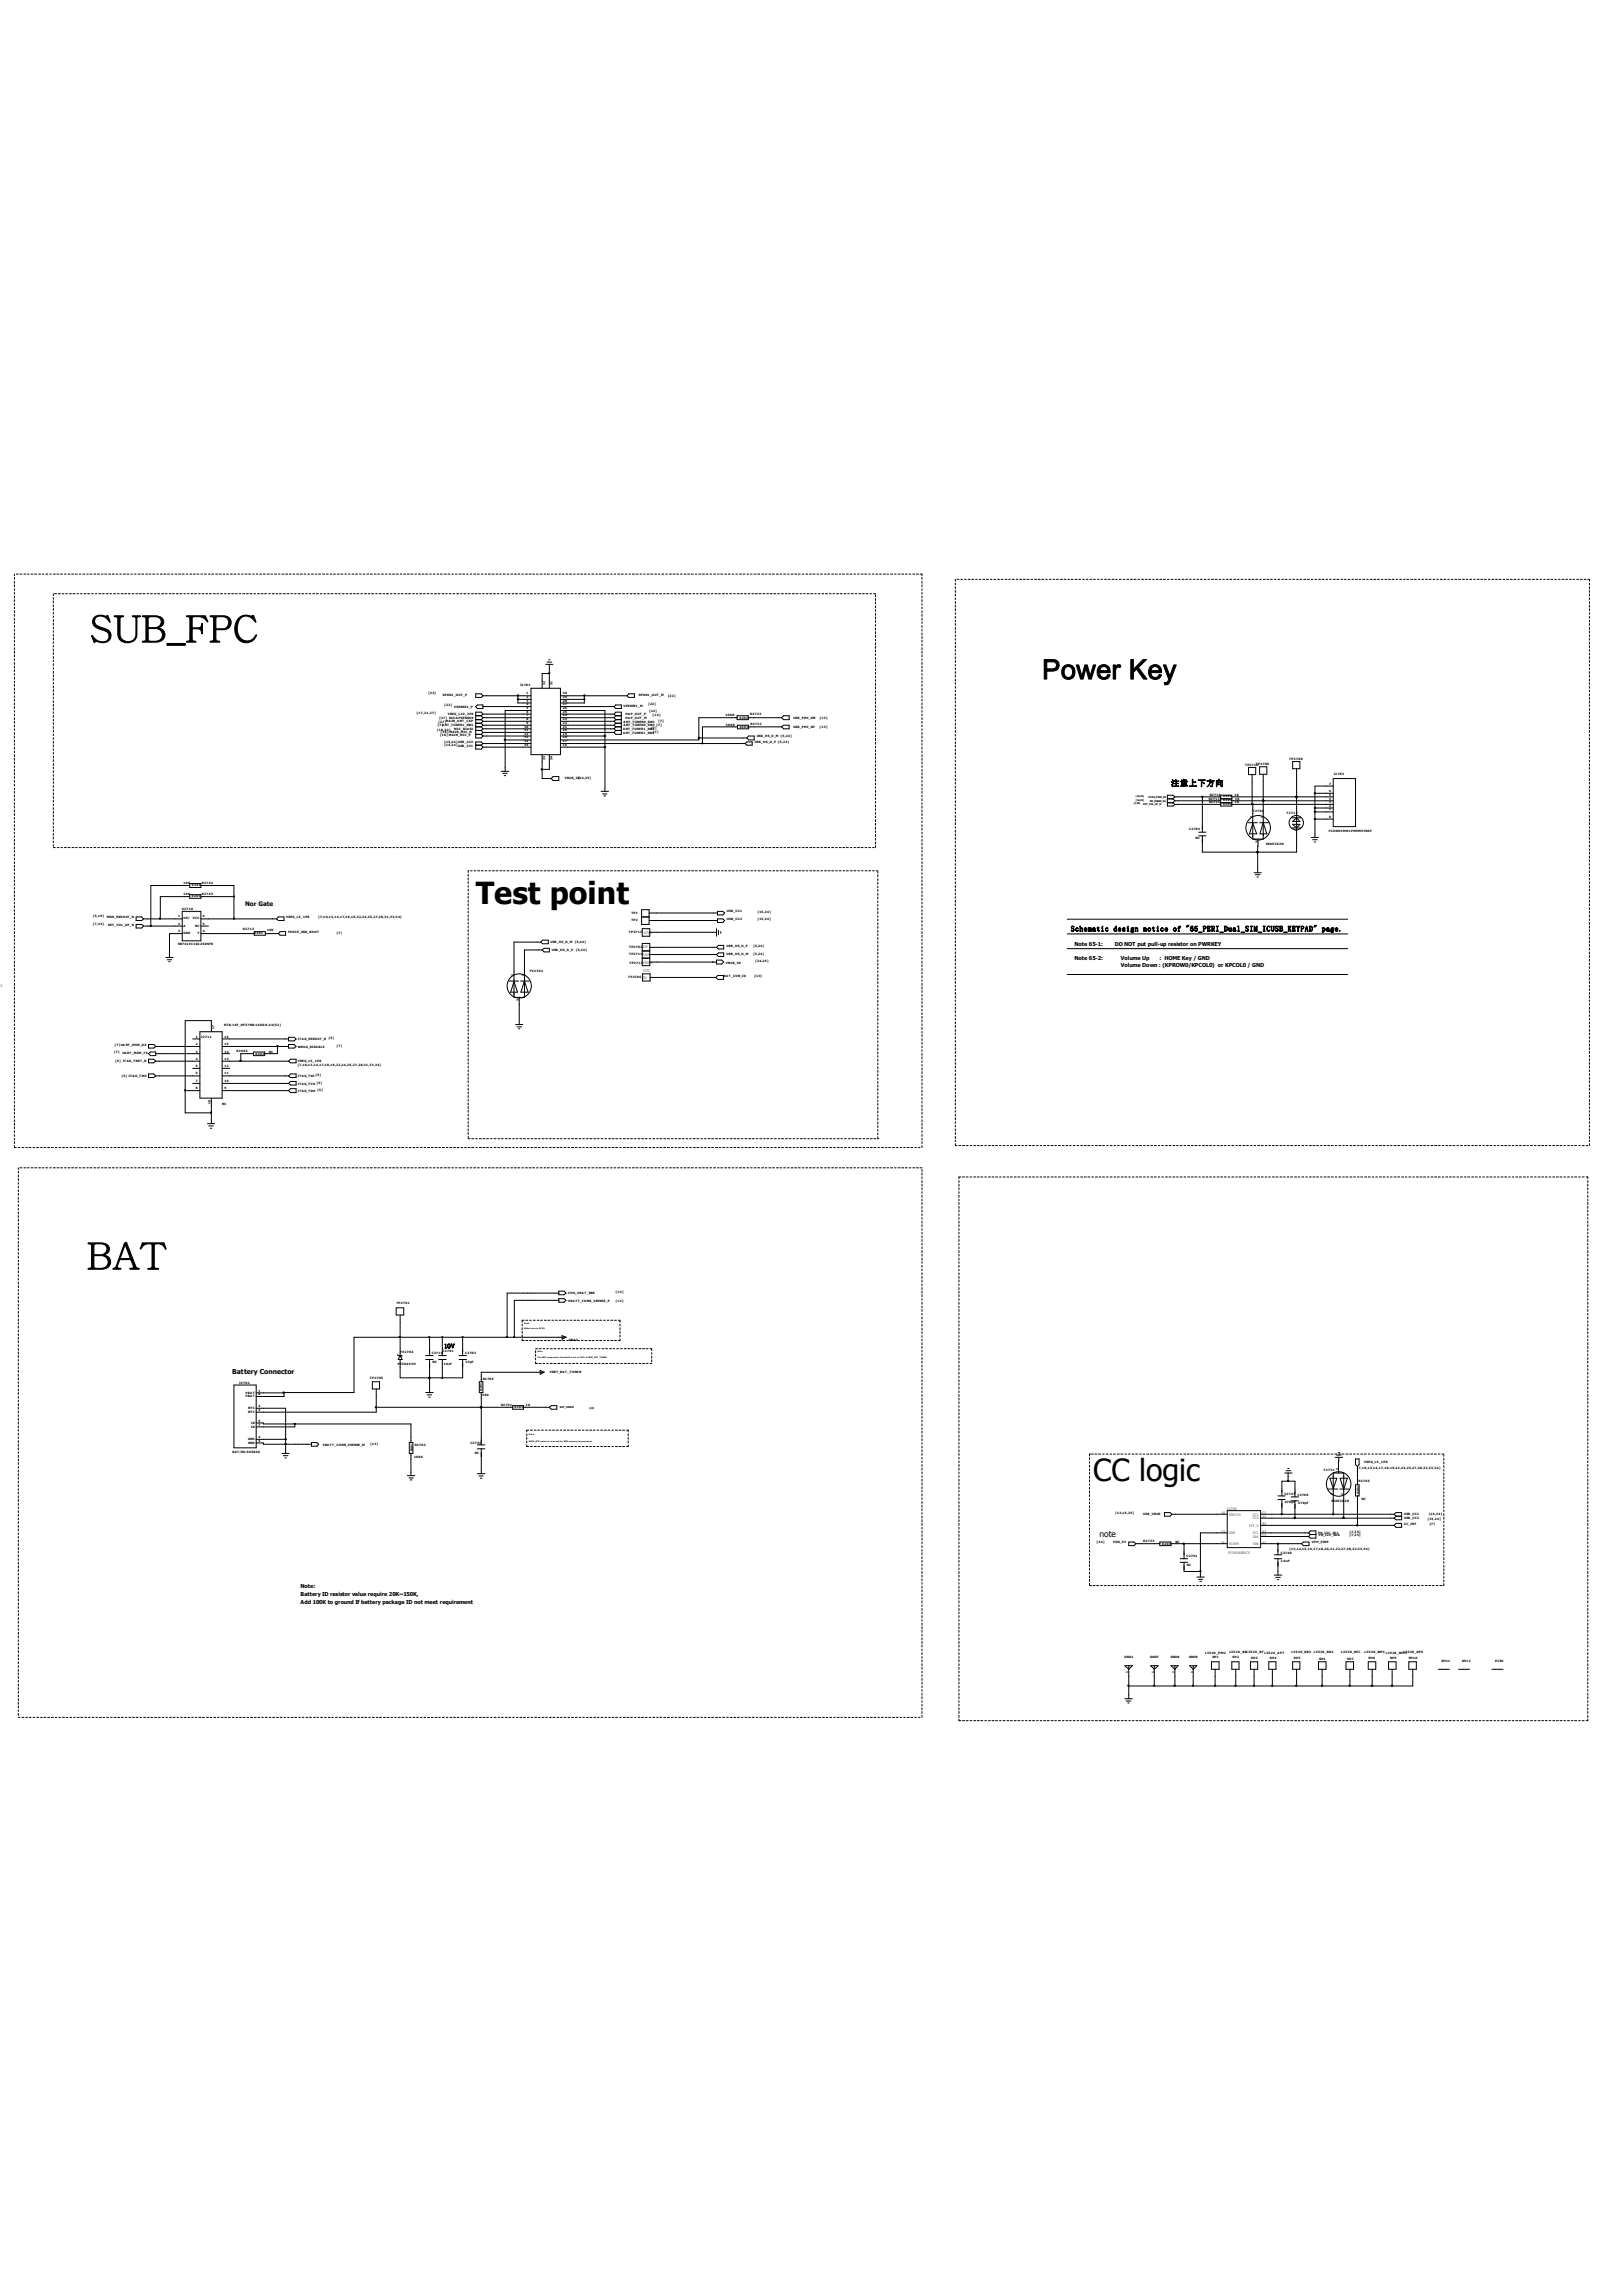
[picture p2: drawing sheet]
<svg xmlns="http://www.w3.org/2000/svg" width="210mm" height="297mm" viewBox="0 0 210 297" stroke-linecap="round" stroke-linejoin="round" font-family="sans-serif">
<defs><g id="words">
<g font-size="4.7">
<text x="11.6" y="83.1">SUB_FPC</text>
<text x="11.2" y="164.3">BAT</text>
</g>
<g font-size="3.9">
<text x="61.6" y="117">Test point</text>
<text x="141.4" y="191.7">CC logic</text>
</g>
<text font-size="3.5" x="134.8" y="87.9">Power Key</text>
<g font-size="1.1">
<text x="151.5" y="101.7">注意上下方向</text>
<text x="142.2" y="198.9">note</text>
</g>
<text font-size="1" x="138.6" y="120.5">Schematic design notice of &quot;65_PERI_Dual_SIM_ICUSB_KEYPAD&quot; page.</text>
<text font-size=".9" x="30.1" y="177.8">Battery Connector</text>
<text font-size=".8" x="31.7" y="117.2">Nor Gate</text>
<g font-size=".7">
<text x="139" y="124.3">Note 65-2:</text>
<text x="139" y="122.4">Note 65-1:</text>
<text x="144.2" y="122.4">DO NOT put pull-up resistor on PWRKEY</text>
<text x="145" y="124.2">Volume Up</text>
<text x="145" y="125.1">Volume Down : (KPROW0/KPCOL0) or KPCOL0 / GND</text>
<text x="150" y="124.2">: HOME Key / GND</text>
<text x="57.4" y="174.5">10V</text>
<text x="38.9" y="205.5">Note:</text>
<text x="38.9" y="206.6">Battery ID resistor value require 20K~150K,</text>
<text x="38.9" y="207.6">Add 100K to ground If battery package ID not meet requirement</text>
</g>
<g font-size=".5">
<text x="83.2" y="124.8">VBUS</text>
<text x="83.2" y="123.7">DM</text>
<text x="83.2" y="122.7">DP</text>
<text x="83.2" y="125.7">NTC</text>
<text x="83.3" y="120.9">GND</text>
<text x=".1" y="127.7">5</text>
<text x="83.2" y="126.7">ID</text>
<text x="158.1" y="196">A2</text>
<text x="158.8" y="195.4">U2705</text>
<text x="159" y="196.1">VBUSIN</text>
<text x="161.6" y="197.6">INT_N</text>
<text x="162.1" y="196.6">CC2</text>
<text x="162.1" y="196.1">CC1</text>
<text x="163.4" y="196.5">A1</text>
<text x="163.4" y="197.4">B2</text>
<text x="163.4" y="196">C1</text>
<text x="158.1" y="199.8">B1</text>
<text x="158.1" y="198.4">C2</text>
<text x="159" y="201.1">FUSB302BUCX</text>
<text x="159" y="199.9">VCONN</text>
<text x="159" y="198.5">GND</text>
<text x="162.1" y="199.9">VDD</text>
<text x="162.1" y="198.5">SCL</text>
<text x="162.1" y="199">SDA</text>
<text x="163.4" y="199.8">A3</text>
<text x="163.4" y="198.4">B3</text>
<text x="163.4" y="198.8">C3</text>
</g>
<g font-size=".4">
<text x="55.4" y="89.8">[22]</text>
<text x="67.3" y="88.8">J2 701</text>
<text x="68.1" y="89.8">1</text>
<text x="70.6" y="88.7" transform="rotate(-90 70.6 88.7)">32</text>
<text x="71.5" y="88.7" transform="rotate(-90 71.5 88.7)">31</text>
<text x="72.8" y="89.8">30</text>
<text x="54" y="92.5">[17,21,27]</text>
<text x="56.6" y="94.5">[18,22]</text>
<text x="56.7" y="93.9">[7]A NT_T UNER1 _SW1</text>
<text x="56.7" y="93.6">[27]</text>
<text x="56.9" y="93.1">[27] NCCA PSENSOR</text>
<text x="57" y="95.3">[18] MA IN_MIC_P</text>
<text x="57" y="94.8">[18] MA IN_MIC_N</text>
<text x="57.3" y="90">SPKR1 _OUT _P</text>
<text x="57.5" y="91.3">[22]</text>
<text x="57.7" y="93.4">MA IN_A NT_CA P</text>
<text x="57.9" y="92.5">VREG_L10_2P8</text>
<text x="58.8" y="94.4">MIC_BIA S1</text>
<text x="58.8" y="91.6">VSENSE1_P</text>
<text x="67.8" y="94.2">10</text>
<text x="67.8" y="94.6">11</text>
<text x="67.8" y="95.1">12</text>
<text x="67.8" y="95.6">13</text>
<text x="68.1" y="90.3">2</text>
<text x="68.1" y="90.8">3</text>
<text x="68.1" y="91.3">4</text>
<text x="68.1" y="91.7">5</text>
<text x="68.1" y="92.3">6</text>
<text x="68.1" y="92.7">7</text>
<text x="68.1" y="93.2">8</text>
<text x="68.1" y="93.7">9</text>
<text x="72.8" y="95.6">18</text>
<text x="72.8" y="95.1">19</text>
<text x="72.8" y="94.6">20</text>
<text x="72.8" y="94.2">21</text>
<text x="72.8" y="93.7">22</text>
<text x="72.8" y="93.2">23</text>
<text x="72.8" y="92.7">24</text>
<text x="72.8" y="92.3">25</text>
<text x="72.8" y="91.7">26</text>
<text x="72.8" y="91.3">27</text>
<text x="72.8" y="90.8">28</text>
<text x="72.8" y="90.3">29</text>
<text x="80.6" y="94.4">A NT_T UNER1 _SW2</text>
<text x="80.6" y="95">A NT_T UNER1 _SW3[7]</text>
<text x="80.7" y="94">A NT_T UNER0 _SW2 [7]</text>
<text x="80.7" y="93.5">A NT_T UNER0 _SW1</text>
<text x="80.7" y="91.5">VSENSE1_M</text>
<text x="80.9" y="92.5">HA P_OUT _P</text>
<text x="80.9" y="93.1">HA P_OUT _M</text>
<text x="82.7" y="90.1">SPKR1 _OUT _M</text>
<text x="83.9" y="91.2">[22]</text>
<text x="84" y="92.1">[14]</text>
<text x="84.3" y="94.4">[7]</text>
<text x="84.5" y="92.7">[14]</text>
<text x="85.2" y="93.4">[7]</text>
<text x="86.4" y="90.3">[22]</text>
<text x="93.9" y="92.7">300R</text>
<text x="93.9" y="93.9">300R</text>
<text x="95.7" y="93">0201</text>
<text x="95.7" y="94.2">0201</text>
<text x="97.1" y="92.5">R2 723</text>
<text x="97.1" y="93.8">R2 722</text>
<text x="97.9" y="95.4">USB_HS_D_M</text>
<text x="101" y="95.4">[5,24]</text>
<text x="102.7" y="94.2">USB_PMI_DP</text>
<text x="102.7" y="93.1">USB_PMI_DM</text>
<text x="106.1" y="94.2">[13]</text>
<text x="106.1" y="93.1">[13]</text>
<text x="57.5" y="96.5">[15,24] USB_CC1</text>
<text x="57.5" y="96.1">[15,24] USB_CC2</text>
<text x="67.8" y="96.1">14</text>
<text x="67.8" y="96.5">15</text>
<text x="70.6" y="98.4" transform="rotate(-90 70.6 98.4)">33</text>
<text x="71.5" y="98.4" transform="rotate(-90 71.5 98.4)">34</text>
<text x="72.8" y="96.5">16</text>
<text x="72.8" y="96.1">17</text>
<text x="73.1" y="100.8">VBUS_IN</text>
<text x="74.8" y="100.8">[24,25]</text>
<text x="97.7" y="96.1">USB_HS_D_P</text>
<text x="100.7" y="96.1">[5,24]</text>
<text x="161.1" y="99.1">TP2710</text>
<text x="162.5" y="99">TP2709</text>
<text x="166.8" y="98.3">TP2708</text>
<text x="172" y="101.5">7</text>
<text x="172.6" y="100.3">J2 703</text>
<text x="153.9" y="107.5">C2704</text>
<text x="156.4" y="103.5">R2 712</text>
<text x="156.4" y="103.9">R2 711</text>
<text x="156.5" y="103">R2 710</text>
<text x="158.3" y="103.2">0201</text>
<text x="158.3" y="103.6">0201</text>
<text x="158.3" y="104.2">0201</text>
<text x="159.7" y="103">1K</text>
<text x="159.8" y="103.9">1K</text>
<text x="159.8" y="103.5">1K</text>
<text x="162.1" y="105.9" transform="rotate(-90 162.1 105.9)">2</text>
<text x="162.1" y="105.1">T2706</text>
<text x="163.4" y="105.9" transform="rotate(-90 163.4 105.9)">1</text>
<text x="166.5" y="105.3">T2712</text>
<text x="171.9" y="107.6">FCONH1MM1PMM5PIN6F</text>
<text x="172" y="105.8">8</text>
<text x="172" y="104.9">1</text>
<text x="172" y="104.4">2</text>
<text x="172" y="103.9">3</text>
<text x="172" y="103.5">4</text>
<text x="172" y="103">5</text>
<text x="172" y="102.5">6</text>
<text x="154.7" y="108.6">NC</text>
<text x="162.8" y="109.1" transform="rotate(-90 162.8 109.1)">3</text>
<text x="163.8" y="109.3">ESD5302N</text>
<text x="12.1" y="118.7">[5,19]</text>
<text x="12.1" y="119.7">[7,24]</text>
<text x="13.8" y="118.8">MSM_RESOUT _N</text>
<text x="14" y="119.8">KEY_VOL_UP_N</text>
<text x="23" y="118.7">1</text>
<text x="23" y="119.7">2</text>
<text x="23.5" y="117.7">U2710</text>
<text x="23.8" y="118.9">OE/</text>
<text x="23.8" y="119.9">A</text>
<text x="23.8" y="115.9">10K</text>
<text x="23.8" y="114.4">10K</text>
<text x="24.8" y="116.1">0201</text>
<text x="24.8" y="114.7">0201</text>
<text x="24.9" y="119">VCC</text>
<text x="25.2" y="119.9">NC</text>
<text x="26.1" y="115.9">R2 743</text>
<text x="26.1" y="114.4">R2 744</text>
<text x="26.3" y="119.7">5</text>
<text x="26.3" y="118.7">6</text>
<text x="37" y="118.8">VREG_L5_1P8</text>
<text x="41.2" y="118.8">[7,10,13,14,17,18,19,22,24,25,27,28,31,33,34]</text>
<text x="81.7" y="118.3">TP1</text>
<text x="81.7" y="119.2">TP2</text>
<text x="94.1" y="118.1">USB_CC1</text>
<text x="94.1" y="119">USB_CC2</text>
<text x="98" y="118.1">[15,24]</text>
<text x="98" y="119.1">[15,24]</text>
<text x="23" y="120.6">3</text>
<text x="23" y="122.2">SN74LVC1G125DSFR</text>
<text x="23.8" y="120.9">GND</text>
<text x="25.5" y="120.9">Y</text>
<text x="26.3" y="120.6">4</text>
<text x="31.4" y="120.3">R2 713</text>
<text x="32.9" y="120.8">0201</text>
<text x="34.6" y="120.5">10K</text>
<text x="37.3" y="120.8">FORCE_USB_BOOT</text>
<text x="43.6" y="120.9">[7]</text>
<text x="68.6" y="125.8">FV2702</text>
<text x="71.2" y="122">USB_HS_D_M</text>
<text x="71.4" y="123.1">USB_HS_D_P</text>
<text x="74.4" y="122.1">[5,24]</text>
<text x="74.5" y="123.1">[5,24]</text>
<text x="81.4" y="120.8">TP2713</text>
<text x="81.4" y="122.7">TP2702</text>
<text x="81.4" y="123.6">TP2711</text>
<text x="81.4" y="124.7">TP2712</text>
<text x="93.9" y="124.7">VBUS_IN</text>
<text x="94" y="123.6">USB_HS_D_M</text>
<text x="94" y="122.6">USB_HS_D_P</text>
<text x="97.5" y="123.5">[5,24]</text>
<text x="97.5" y="122.6">[5,24]</text>
<text x="97.7" y="124.5">[24,25]</text>
<text x="66.4" y="126.3" transform="rotate(-90 66.4 126.3)">2</text>
<text x="67.1" y="129.5" transform="rotate(-90 67.1 129.5)">3</text>
<text x="67.8" y="126.3" transform="rotate(-90 67.8 126.3)">1</text>
<text x="81.3" y="126.6">TP2706</text>
<text x="93.7" y="126.5">BA T_CON_ID</text>
<text x="97.6" y="126.4">[13]</text>
<text x="14.8" y="136.3">[7]</text>
<text x="14.9" y="135.4">[7] UA RT _MSM_RX</text>
<text x="14.9" y="137.4">[5] JT A G_T RST_N</text>
<text x="15.8" y="136.4">UA RT _MSM_T X</text>
<text x="25.3" y="134.3">1</text>
<text x="25.3" y="135.2">2</text>
<text x="25.3" y="136.2">3</text>
<text x="25.3" y="137.1">4</text>
<text x="26" y="134.3">J2 711</text>
<text x="27.7" y="133.2" transform="rotate(-90 27.7 133.2)">17</text>
<text x="29" y="132.8">BTB-16F_DF37NB-16DS-0 .4V(51)</text>
<text x="29.1" y="137.1">13</text>
<text x="29.1" y="134.3">16</text>
<text x="29.1" y="135.2">15</text>
<text x="29.1" y="136.2">14</text>
<text x="30.6" y="136.2">R2 902</text>
<text x="33.1" y="136.5">0201</text>
<text x="34.8" y="136.2">NC</text>
<text x="38.5" y="138">[7,10,13,14,17,18,19,22,24,25,27,28,31,33,34]</text>
<text x="38.5" y="137.5">VREG_L5_1P8</text>
<text x="38.5" y="134.6">JT A G_RESOUT _N</text>
<text x="38.5" y="135.6">WDOG_DISA BLE</text>
<text x="42.6" y="134.5">[5]</text>
<text x="43.6" y="135.4">[7]</text>
<text x="15.8" y="139.3">[5] JT A G_T MS</text>
<text x="25.3" y="138.1">5</text>
<text x="25.3" y="139">6</text>
<text x="25.3" y="140">7</text>
<text x="25.3" y="141">8</text>
<text x="27.2" y="142.8" transform="rotate(-90 27.2 142.8)">18</text>
<text x="28.8" y="143">NC</text>
<text x="29.1" y="138.1">12</text>
<text x="29.1" y="139">11</text>
<text x="29.1" y="140">10</text>
<text x="29.1" y="141">9</text>
<text x="38.5" y="140.4">JT A G_T CK [5]</text>
<text x="38.5" y="141.3">JT A G_T DO [5]</text>
<text x="38.5" y="139.4">JT A G_T DI [5]</text>
<text x="73.5" y="167.5">CHG_VBA T_SNS</text>
<text x="79.7" y="167.3">[13]</text>
<text x="51.3" y="168.8">TP2701</text>
<text x="73.5" y="168.5">VBA TT_CONN_VSENSE_P</text>
<text x="73.6" y="173.5">VBA T</text>
<text x="79.7" y="168.5">[13]</text>
<text x="31" y="179.1">J2 702</text>
<text x="47.9" y="178.5">TP2705</text>
<text x="51.5" y="176.7">PZ3D4V2H</text>
<text x="51.8" y="175">FV2704</text>
<text x="55.9" y="175.3">C2714</text>
<text x="55.9" y="176.4">NC</text>
<text x="57.3" y="175">C2701</text>
<text x="57.4" y="176.6">10uF</text>
<text x="60.2" y="175.3">C2703</text>
<text x="60.2" y="176.4">33pF</text>
<text x="62.4" y="180" transform="rotate(-90 62.4 180)">0201</text>
<text x="62.5" y="178.6">R2 705</text>
<text x="71.1" y="177.6">VREF_BA T_T HERM</text>
<text x="31.8" y="180.8">VBA T</text>
<text x="31.8" y="180.3">VBA T</text>
<text x="32.1" y="182.3">NTC</text>
<text x="32.1" y="182.8">NTC</text>
<text x="32.5" y="184.2">ID</text>
<text x="32.5" y="184.7">ID</text>
<text x="33.5" y="180.6">8</text>
<text x="33.5" y="182.1">2</text>
<text x="33.5" y="182.6">3</text>
<text x="33.5" y="184">6</text>
<text x="33.5" y="184.5">7</text>
<text x="33.5" y="180.1">1</text>
<text x="62.4" y="180.6">68k</text>
<text x="64.8" y="181.9">R2 731</text>
<text x="66.6" y="182.2">0201</text>
<text x="68.1" y="182">1K</text>
<text x="30.1" y="188">BA T/SD-505006</text>
<text x="32.1" y="186.4">GND</text>
<text x="32.1" y="186.8">GND</text>
<text x="33.5" y="186.1">4</text>
<text x="33.5" y="186.6">5</text>
<text x="41.8" y="187.1">VBA TT_CONN_VSENSE_M</text>
<text x="47.9" y="186.9">[13]</text>
<text x="53.4" y="187.8" transform="rotate(-90 53.4 187.8)">0201</text>
<text x="53.6" y="188.7">100K</text>
<text x="53.7" y="187.2">R2 703</text>
<text x="60.9" y="186.9">C2736</text>
<text x="61.4" y="188.1">NC</text>
<text x="171.3" y="190.4">T2731</text>
<text x="173.2" y="190.3" transform="rotate(-90 173.2 190.3)">3</text>
<text x="175.6" y="190.1">[7,10,13,14,17,18,19,22,24,25,27,28,31,33,34]</text>
<text x="175.8" y="191.8">R2 765</text>
<text x="176.5" y="189.4">VREG_L5_1P8</text>
<text x="144.3" y="195.9">[13,15,25]</text>
<text x="147.9" y="196.1">USB_VBUS</text>
<text x="166.2" y="193.4">C2741</text>
<text x="166.2" y="194.5">470pF</text>
<text x="167.9" y="193.6">C2760</text>
<text x="168" y="194.7">470pF</text>
<text x="172.3" y="194.4">ESD5302N</text>
<text x="172.5" y="193.5" transform="rotate(-90 172.5 193.5)">2</text>
<text x="173.8" y="193.5" transform="rotate(-90 173.8 193.5)">1</text>
<text x="175.9" y="193.3" transform="rotate(-90 175.9 193.3)">0201</text>
<text x="176.2" y="194.1">NC</text>
<text x="181.7" y="196.1">USB_CC1</text>
<text x="181.7" y="196.6">USB_CC2</text>
<text x="181.7" y="197.4">CC_INT</text>
<text x="184.7" y="196.8">[15,24]</text>
<text x="184.9" y="196.1">[15,24]</text>
<text x="185" y="197.4">[7]</text>
<text x="141.9" y="199.7">[34]</text>
<text x="144" y="199.7">VDD_5 V</text>
<text x="147.9" y="199.6">R2 733</text>
<text x="150.4" y="199.9">0201</text>
<text x="152.1" y="199.7">NC</text>
<text x="153.5" y="201.5">C2761</text>
<text x="153.6" y="202.6">NC</text>
<text x="165.7" y="201">C2740</text>
<text x="165.7" y="202.1">1.0uF</text>
<text x="166.9" y="200.5">[13,14,15,16,17,18,20,21,22,27,28,32,33,34]</text>
<text x="169.7" y="199.7">VPH_PWR</text>
<text x="170.5" y="198.5">PD_I2C_SCL</text>
<text x="170.6" y="198.8">PD_I2C_SDA</text>
<text x="174.7" y="198.4">[7,25]</text>
<text x="174.7" y="198.8">[7,25]</text>
<text x="145.5" y="214.5">GND1</text>
<text x="148.8" y="214.5">GND7</text>
<text x="151.5" y="214.5">GND8</text>
<text x="153.9" y="214.5">GND9</text>
<text x="155.9" y="214">L3520_PMU</text>
<text x="156.9" y="214.6">SH1</text>
<text x="159.1" y="214">L3520_BBL3520_RF L3520_A PT</text>
<text x="159.5" y="214.6">SH2</text>
<text x="161.9" y="214.7">SH3</text>
<text x="164.3" y="214.7">SH4</text>
<text x="167.1" y="214">L3520_BB3</text>
<text x="167.4" y="214.6">SH5</text>
<text x="170" y="214">L3520_BB2</text>
<text x="170.7" y="214.8">SH6</text>
<text x="173.6" y="214">L3520_NFC</text>
<text x="174.3" y="214.8">SH7</text>
<text x="176.6" y="214">L3520_WPC L3520_WIFI</text>
<text x="177.1" y="214.7">SH8</text>
<text x="179.9" y="214.7">SH9</text>
<text x="181.6" y="214">L3520_GPS</text>
<text x="182.3" y="214.7">SH10</text>
<text x="186.5" y="215.1">SH11</text>
<text x="189.2" y="215.1">SH12</text>
<text x="193.5" y="215.1">PCB1</text>
<text x="146" y="216.5" transform="rotate(-90 146 216.5)">1</text>
<text x="149.3" y="216.5" transform="rotate(-90 149.3 216.5)">1</text>
<text x="152" y="216.5" transform="rotate(-90 152 216.5)">1</text>
<text x="154.4" y="216.5" transform="rotate(-90 154.4 216.5)">1</text>
</g>
<g font-size=".3">
<text x="146.7" y="104.1">[7,24]</text>
<text x="147" y="103.1">[14,15]</text>
<text x="147" y="103.7">[14,15]</text>
<text x="147.9" y="104.2">KEY_VOL_UP_N</text>
<text x="148.6" y="103.2">KYPD_PWR_N1</text>
<text x="148.8" y="103.7">PM_RESIN_N1</text>
<text x="72.5" y="182.3">BAT_THERM</text>
<text x="76.3" y="182.3">[13]</text>
</g>
<g font-size=".2">
<text x="67.8" y="172">Wide tra ce to RF PA</text>
<text x="67.8" y="171.3">Not e</text>
<text x="69.6" y="175.7">The BPD compara tor threshold is set at 95% of VREF_BAT_THERM</text>
<text x="69.6" y="175">Not e</text>
<text x="68.4" y="185.7">Not e:</text>
<text x="68.4" y="186.6">AVDD_BYP option is re served for BMS accuracy improveme nt</text>
</g>
</g></defs>
<g fill="none" stroke="#000" stroke-width=".13">
<path d="M1.9 74.3v.2M1.9 74.7v.3M1.9 75.2v.3M1.9 75.7v.2M1.9 76.2v.2M1.9 76.7v.2M1.9 77.1v.3M1.9 77.6v.3M1.9 78.1v.2M1.9 78.6v.2M1.9 79v.3M1.9 79.5v.3"/>
<path d="M2.1 74.3h.3M2.6 74.3h.2M3.1 74.3h.2M3.6 74.3h.2M4 74.3h.3M4.5 74.3h.2M5 74.3h.2M5.5 74.3h.2M5.9 74.3h.3M6.4 74.3h.2M6.9 76.8v.3M6.9 77.3v.3"/>
<path d="M6.9 77.8v.2M6.9 78.3v.2M6.9 78.7v.3M6.9 79.2v.3M6.9 79.7v.2M6.9 74.3h.3M7.1 76.8h.2M7.4 74.3h.2M7.5 76.8h.3M7.8 74.3h.3M8 76.8h.3M8.3 74.3h.3"/>
<path d="M8.5 76.8h.2M8.8 74.3h.3M9 76.8h.2M9.3 74.3h.2M9.4 76.8h.3M9.7 74.3h.3M9.9 76.8h.3M10.2 74.3h.3M10.4 76.8h.2M10.7 74.3h.3M10.9 76.8h.2M11.2 74.3h.2"/>
<path d="M11.3 76.8h.3M11.6 74.3h.3M11.9 76.8h.2M12.1 74.3h.3M12.3 76.8h.2M12.6 74.3h.3M12.8 76.8h.2M13.1 74.3h.2M13.3 76.8h.2M13.5 74.3h.3M13.8 76.8h.2M14.1 74.3h.2"/>
<path d="M14.2 76.8h.2M14.5 74.3h.3M14.7 76.8h.2M15 74.3h.2M15.2 76.8h.2M15.5 74.3h.2M15.7 76.8h.2M16 74.3h.2M16.1 76.8h.3M16.4 74.3h.3M16.6 76.8h.2M16.9 74.3h.2"/>
<path d="M17.1 76.8h.2M17.4 74.3h.2M17.6 76.8h.2M17.9 74.3h.2M18 76.8h.3M18.3 74.3h.3M18.5 76.8h.3M18.8 74.3h.3M19 76.8h.2M19.3 74.3h.2M19.5 76.8h.2M19.8 74.3h.2"/>
<path d="M20 76.8h.2M20.3 74.3h.2M20.4 76.8h.3M20.7 74.3h.3M20.9 76.8h.3M21.2 74.3h.3M21.4 76.8h.2M21.7 74.3h.2M21.9 76.8h.2M22.2 74.3h.2M22.3 76.8h.3M22.6 74.3h.3"/>
<path d="M22.8 76.8h.3M23.1 74.3h.3M23.3 76.8h.2M23.6 74.3h.2M23.8 76.8h.2M24.1 74.3h.2M24.3 76.8h.2M24.6 74.3h.2M24.7 76.8h.3M25 74.3h.3M25.2 76.8h.2M25.5 74.3h.2"/>
<path d="M25.7 76.8h.2M26 74.3h.2M26.2 76.8h.2M26.5 74.3h.2M26.6 76.8h.3M27 74.3h.2M27.1 76.8h.2M27.4 74.3h.2M27.6 76.8h.3M27.9 74.3h.3M28.1 76.8h.2M28.4 74.3h.2"/>
<path d="M28.5 76.8h.3M28.9 74.3h.2M29 76.8h.3M29.3 74.3h.2M29.5 76.8h.3M29.8 74.3h.3M30 76.8h.2M30.3 74.3h.2M30.4 76.8h.3M30.8 74.3h.2M30.9 76.8h.3M31.2 74.3h.3"/>
<path d="M31.4 76.8h.3M31.7 74.3h.3M31.9 76.8h.2M32.2 74.3h.2M32.3 76.8h.3M32.7 74.3h.2M32.9 76.8h.2M33.1 74.3h.3M33.3 76.8h.3M33.6 74.3h.3M33.8 76.8h.2M34.1 74.3h.2"/>
<path d="M34.2 76.8h.3M34.6 74.3h.2M34.8 76.8h.2M35.1 74.3h.2M35.2 76.8h.3M35.5 74.3h.3M35.7 76.8h.2M36 74.3h.2M36.2 76.8h.2M36.5 74.3h.2M36.7 76.8h.2M37 74.3h.2"/>
<path d="M37.1 76.8h.3M37.4 74.3h.3M37.6 76.8h.2M37.9 74.3h.2M38.1 76.8h.2M38.4 74.3h.3M38.6 76.8h.2M38.9 74.3h.2M39 76.8h.3M39.3 74.3h.3M39.5 76.8h.3M39.8 74.3h.2"/>
<path d="M40 76.8h.2M40.3 74.3h.3M40.5 76.8h.2M40.8 74.3h.2M40.9 76.8h.3M41.2 74.3h.3M41.4 76.8h.3M41.7 74.3h.3M41.9 76.8h.2M42.2 74.3h.3M42.4 76.8h.2M42.7 74.3h.2"/>
<path d="M42.8 76.8h.3M43.1 74.3h.3M43.3 76.8h.3M43.6 74.3h.3M43.8 76.8h.2M44.1 74.3h.3M44.3 76.8h.2M44.6 74.3h.2M44.8 76.8h.2M45.1 74.3h.2M45.3 76.8h.2M45.6 74.3h.2"/>
<path d="M45.7 76.8h.3M46 74.3h.3M46.2 76.8h.2M46.5 74.3h.2M46.7 76.8h.2M47 74.3h.2M47.2 76.8h.2M47.5 74.3h.2M47.6 76.8h.3M47.9 74.3h.3M48.1 76.8h.2M48.4 74.3h.3"/>
<path d="M48.6 76.8h.2M48.9 74.3h.2M49.1 76.8h.2M49.4 74.3h.2M49.6 76.8h.2M49.9 74.3h.2M50 76.8h.2M50.3 74.3h.3M50.5 76.8h.2M50.8 74.3h.3M51 76.8h.2M51.3 74.3h.2"/>
<path d="M51.5 76.8h.2M51.8 74.3h.2M51.9 76.8h.3M52.2 74.3h.3M52.4 76.8h.3M52.7 74.3h.3M52.9 76.8h.2M53.2 74.3h.2M53.4 76.8h.2M53.7 74.3h.2M53.8 76.8h.3M54.1 74.3h.3"/>
<path d="M54.3 76.8h.3M54.6 74.3h.3M54.8 76.8h.2M55.1 74.3h.2M55.3 76.8h.2M55.6 74.3h.2M55.8 76.8h.2M56 74.3h.3M56.2 76.8h.3M56.6 74.3h.2M56.7 76.8h.2M57 74.3h.2"/>
<path d="M57.2 76.8h.2M57.5 74.3h.2M57.7 76.8h.2M58 74.3h.2M58.1 76.8h.3M58.5 74.3h.2M58.6 76.8h.2M58.9 74.3h.2M59.1 76.8h.3M59.4 74.3h.2M59.6 76.8h.2M59.9 74.3h.2"/>
<path d="M60 76.8h.3M60.4 74.3h.2M60.5 76.8h.2M60.8 74.3h.2M61 76.8h.3M61.3 74.3h.3M61.5 76.8h.2M61.8 74.3h.2M61.9 76.8h.3M62.3 74.3h.2M62.4 76.8h.3M62.7 74.3h.2"/>
<path d="M62.9 76.8h.3M63.2 74.3h.3M63.4 76.8h.2M63.7 74.3h.2M63.8 76.8h.3M64.2 74.3h.2M64.3 76.8h.3M64.6 74.3h.3M64.8 76.8h.3M65.1 74.3h.3M65.3 76.8h.2M65.6 74.3h.2"/>
<path d="M65.7 76.8h.3M66.1 74.3h.2M66.3 76.8h.2M66.5 74.3h.3M66.7 76.8h.3M67 74.3h.3M67.2 76.8h.2M67.5 74.3h.2M67.7 76.8h.2M68 74.3h.2M68.2 76.8h.2M68.5 74.3h.2"/>
<path d="M68.6 76.8h.3M68.9 74.3h.3M69.1 76.8h.2M69.4 74.3h.2M69.6 76.8h.2M69.9 74.3h.2M70.1 76.8h.2M70.4 74.3h.2M70.5 76.8h.3M70.8 74.3h.3M71 76.8h.2M71.3 74.3h.2"/>
<path d="M71.5 76.8h.2M71.8 74.3h.3M72 76.8h.2M72.3 74.3h.2M72.4 76.8h.3M72.7 74.3h.3M72.9 76.8h.3M73.2 74.3h.3M73.4 76.8h.2M73.7 74.3h.3M73.9 76.8h.2M74.2 74.3h.2"/>
<path d="M74.4 76.8h.2M74.7 74.3h.2M74.8 76.8h.3M75.1 74.3h.3M75.3 76.8h.3M75.6 74.3h.3M75.8 76.8h.2M76.1 74.3h.2M76.3 76.8h.2M76.6 74.3h.2M76.8 76.8h.2M77.1 74.3h.2"/>
<path d="M77.2 76.8h.3M77.5 74.3h.3M77.7 76.8h.3M78 74.3h.3M78.2 76.8h.2M78.5 74.3h.2M78.7 76.8h.2M79 74.3h.2M79.1 76.8h.3M79.5 74.3h.2M79.6 76.8h.3M79.9 74.3h.3"/>
<path d="M80.1 76.8h.2M80.4 74.3h.2M80.6 76.8h.2M80.9 74.3h.2M81.1 76.8h.2M81.4 74.3h.2M81.5 76.8h.3M81.8 74.3h.3M82 76.8h.3M82.3 74.3h.2M82.5 76.8h.2M82.8 74.3h.2"/>
<path d="M83 76.8h.2M83.3 74.3h.2M83.4 76.8h.3M83.7 74.3h.3M83.9 76.8h.3M84.2 74.3h.3M84.4 76.8h.2M84.7 74.3h.3M84.9 76.8h.2M85.2 74.3h.2M85.3 76.8h.3M85.6 74.3h.3"/>
<path d="M85.9 76.8h.2M86.1 74.3h.3M86.3 76.8h.2M86.6 74.3h.3M86.8 76.8h.2M87.1 74.3h.2M87.2 76.8h.3M87.5 74.3h.3M87.8 76.8h.2M88.1 74.3h.2M88.2 76.8h.2M88.5 74.3h.3"/>
<path d="M88.7 76.8h.2M89 74.3h.2M89.2 76.8h.2M89.5 74.3h.2M89.7 76.8h.2M90 74.3h.2M90.1 76.8h.2M90.4 74.3h.3M90.6 76.8h.2M90.9 74.3h.2M91.1 76.8h.2M91.4 74.3h.2"/>
<path d="M91.6 76.8h.2M91.9 74.3h.2M92 76.8h.2M92.3 74.3h.3M92.5 76.8h.3M92.8 74.3h.2M93 76.8h.2M93.3 74.3h.2M93.5 76.8h.2M93.8 74.3h.2M93.9 76.8h.2M94.2 74.3h.3"/>
<path d="M94.4 76.8h.3M94.7 74.3h.3M94.9 76.8h.2M95.2 74.3h.2M95.4 76.8h.2M95.7 74.3h.2M95.8 76.8h.3M96.1 74.3h.3M96.3 76.8h.3M96.6 74.3h.3M96.8 76.8h.2M97.1 74.3h.2"/>
<path d="M97.3 76.8h.2M97.6 74.3h.2M97.7 76.8h.3M98 74.3h.3M98.2 76.8h.3M98.6 74.3h.2M98.7 76.8h.2M99 74.3h.2M99.2 76.8h.2M99.5 74.3h.2M99.7 76.8h.2M99.9 74.3h.3"/>
<path d="M100.1 76.8h.3M100.5 74.3h.2M100.6 76.8h.2M100.9 74.3h.2M101.1 76.8h.2M101.4 74.3h.2M101.6 76.8h.2M101.9 74.3h.2M102 76.8h.3M102.4 74.3h.2M102.5 76.8h.3M102.8 74.3h.3"/>
<path d="M103 76.8h.3M103.3 74.3h.2M103.5 76.8h.2M103.8 74.3h.2M104 76.8h.2M104.3 74.3h.2M104.4 76.8h.3M104.7 74.3h.3M104.9 76.8h.3M105.2 74.3h.3M105.4 76.8h.2M105.7 74.3h.2"/>
<path d="M105.9 76.8h.2M106.2 74.3h.2M106.3 76.8h.3M106.7 74.3h.2M106.8 76.8h.3M107.1 74.3h.3M107.3 76.8h.2M107.6 74.3h.3M107.8 76.8h.2M108.1 74.3h.2M108.2 76.8h.3M108.6 74.3h.2"/>
<path d="M108.7 76.8h.3M109 74.3h.3M109.2 76.8h.3M109.5 74.3h.3M109.7 76.8h.2M110 74.3h.2M110.2 76.8h.2M110.5 74.3h.2M110.7 76.8h.2M111 74.3h.2M111.1 76.8h.3M111.4 74.3h.3"/>
<path d="M111.6 76.8h.2M111.9 74.3h.2M112.1 76.8h.2M112.4 74.3h.2M112.6 76.8h.2M112.9 74.3h.2M113 76.8h.3M113.3 77v.2M113.3 77.5v.2M113.3 77.9v.2M113.3 78.4v.3M113.3 78.9v.2"/>
<path d="M113.3 79.4v.2M113.3 79.8v.3M113.3 74.3h.3M113.8 74.3h.2M114.3 74.3h.3M114.8 74.3h.2M115.2 74.3h.3M115.7 74.3h.3M116.2 74.3h.3M116.7 74.3h.2M117.1 74.3h.3M117.6 74.3h.3"/>
<path d="M118.1 74.3h.3M118.6 74.3h.2M119 74.3h.3v.2M119.3 74.7v.3M119.3 75.2v.3M119.3 75.7v.2M119.3 76.2v.2M119.3 76.7v.2M119.3 77.1v.3M119.3 77.6v.3M119.3 78.1v.2M119.3 78.6v.2"/>
<path d="M119.3 79v.3M119.3 79.5v.3M123.6 75v.2M123.6 75.5v.2M123.6 75.9v.3M123.6 76.4v.3M123.6 76.9v.2M123.6 77.4v.2M123.6 77.9v.2M123.6 78.3v.3M123.6 78.8v.2M123.6 79.3v.2"/>
<path d="M123.6 79.8v.2M123.8 75h.3M124.3 75h.2M124.8 75h.2M125.3 75h.2M125.7 75h.3M126.2 75h.2M126.7 75h.2M127.2 75h.2M127.6 75h.3M128.1 75h.3M128.6 75h.2"/>
<path d="M129.1 75h.2M129.5 75h.3M130 75h.3M130.5 75h.2M131 75h.2M131.5 75h.2M132 75h.2M132.4 75h.3M132.9 75h.2M133.4 75h.2M133.9 75h.2M134.3 75h.3"/>
<path d="M134.8 75h.2M135.3 75h.2M135.8 75h.2M136.3 75h.2M136.7 75h.2M137.2 75h.3M137.7 75h.2M138.2 75h.2M138.6 75h.3M139.1 75h.3M139.6 75h.2M140.1 75h.2"/>
<path d="M140.5 75h.3M141 75h.3M141.5 75h.2M142 75h.2M142.5 75h.2M142.9 75h.3M143.4 75h.2M143.9 75h.2M144.4 75h.2M144.8 75h.3M145.3 75h.2M145.8 75h.2"/>
<path d="M146.3 75h.2M146.7 75h.3M147.2 75h.2M147.7 75h.3M148.2 75h.2M148.6 75h.3M149.1 75h.3M149.6 75h.3M150.1 75h.2M150.5 75h.3M151 75h.3M151.5 75h.3"/>
<path d="M152 75h.2M152.4 75h.3M153 75h.2M153.4 75h.3M153.9 75h.2M154.4 75h.2M154.9 75h.2M155.3 75h.3M155.8 75h.2M156.3 75h.2M156.8 75h.2M157.2 75h.3"/>
<path d="M157.7 75h.2M158.2 75h.2M158.7 75h.2M159.1 75h.3M159.6 75h.3M160.1 75h.2M160.6 75h.2M161.1 75h.2M161.5 75h.3M162 75h.3M162.5 75h.2M163 75h.2"/>
<path d="M163.4 75h.3M163.9 75h.3M164.4 75h.2M164.9 75h.2M165.4 75h.2M165.9 75h.2M166.3 75h.2M166.8 75h.2M167.3 75h.2M167.8 75h.2M168.2 75h.2M168.7 75h.3"/>
<path d="M169.2 75h.2M169.7 75h.2M170.1 75h.2M170.6 75h.3M171.1 75h.2M171.6 75h.2M172 75h.3M172.5 75h.3M173 75h.2M173.5 75h.2M173.9 75h.3M174.4 75h.3"/>
<path d="M174.9 75h.2M175.4 75h.2M175.9 75h.2M176.3 75h.3M176.8 75h.2M177.3 75h.2M177.8 75h.2M178.2 75h.3M178.7 75h.2M179.2 75h.3M179.7 75h.2M180.1 75h.3"/>
<path d="M180.6 75h.2M181.1 75h.3M181.6 75h.2M182 75h.3M182.5 75h.3M183 75h.3M183.5 75h.2M184 75h.2M184.4 75h.3M184.9 75h.3M185.4 75h.2M185.9 75h.2"/>
<path d="M186.4 75h.2M186.8 75h.3M187.3 75h.2M187.8 75h.2M188.3 75h.2M188.7 75h.3M189.2 75h.3M189.7 75h.2M190.2 75h.2M190.7 75h.2M191.1 75h.3M191.6 75h.3"/>
<path d="M192.1 75h.2M192.6 75h.2M193 75h.3M193.5 75h.3M194 75h.2M194.5 75h.2M194.9 75h.3M195.4 75h.3M195.9 75h.2M196.4 75h.2M196.8 75h.3M197.4 75h.2"/>
<path d="M197.8 75h.2M198.3 75h.2M198.8 75h.2M199.3 75h.2M199.7 75h.2M200.2 75h.2M200.7 75h.2M201.2 75h.2M201.6 75h.2M202.1 75h.3M202.6 75h.2M203.1 75h.2"/>
<path d="M203.5 75h.3M204 75h.3M204.5 75h.2M205 75h.2M205.4 75h.3v.2M205.7 75.5v.2M205.7 75.9v.3M205.7 76.4v.3M205.7 76.9v.2M205.7 77.4v.2M205.7 77.9v.2M205.7 78.3v.3"/>
<path d="M205.7 78.8v.2M205.7 79.3v.2M205.7 79.8v.2M1.9 80v.3M1.9 80.5v.2M1.9 80.9v.3M1.9 81.4v.3M1.9 81.9v.3M1.9 82.4v.2M1.9 82.8v.3M1.9 83.4v.2M1.9 83.8v.3"/>
<path d="M1.9 84.3v.2M1.9 84.8v.2M1.9 85.3v.2M1.9 85.7v.3M1.9 86.2v.2M1.9 86.7v.2M1.9 87.2v.2M1.9 87.6v.3M1.9 88.1v.2M1.9 88.6v.2M1.9 89.1v.2M1.9 89.5v.3"/>
<path d="M1.9 90v.3M1.9 90.5v.2M1.9 91v.2M1.9 91.4v.3M1.9 91.9v.3M1.9 92.4v.2M1.9 92.9v.2M1.9 93.3v.3M1.9 93.9v.2M1.9 94.3v.2M1.9 94.8v.2M1.9 95.2v.3"/>
<path d="M1.9 95.8v.2M1.9 96.2v.2M1.9 96.7v.2M1.9 97.2v.2M1.9 97.7v.2M1.9 98.1v.3M1.9 98.6v.2M1.9 99.1v.2M1.9 99.6v.2M6.9 80.2v.2M6.9 80.6v.3M6.9 81.2v.2"/>
<path d="M6.9 81.6v.2M6.9 82.1v.2M6.9 82.5v.3M6.9 83.1v.2M6.9 83.5v.2M6.9 84v.2M6.9 84.5v.2M6.9 85v.2M6.9 85.4v.2M6.9 85.9v.2M6.9 86.4v.2M6.9 86.9v.2"/>
<path d="M6.9 87.3v.3M6.9 87.8v.3M6.9 88.3v.2M6.9 88.8v.2M6.9 89.2v.3M6.9 89.7v.3M6.9 90.2v.2M6.9 90.7v.2M6.9 91.1v.3M6.9 91.6v.3M6.9 92.1v.2M6.9 92.6v.2"/>
<path d="M6.9 93.1v.2M6.9 93.5v.3M6.9 94v.3M6.9 94.5v.2M6.9 95v.2M6.9 95.5v.2M6.9 95.9v.3M6.9 96.4v.2M6.9 96.9v.2M6.9 97.4v.2M6.9 97.8v.3M6.9 98.3v.3"/>
<path d="M6.9 98.8v.3M6.9 99.3v.2M6.9 99.7v.3M61.6 91.4l.2-.2h.7v.5h-.7zM61.6 92.6h.7M61.6 93.1h.7M61.6 94.1h.7M61.6 94.5h.7M61.6 89.8h.7l.2 .2-.2 .3h-.7zM61.6 95h.7M61.6 93.6h.7M61.6 96.4h.7"/>
<path d="M62.3 94.1l.2 .2M62.3 94.5l.2 .3M62.3 95l.2 .2M62.3 96.4l.2 .3M62.3 92.6l.2 .3M62.3 93.1l.2 .2M62.3 93.6l.2 .3M62.5 94.3l-.2 .2M62.5 94.8l-.2 .2M62.5 92.4l-.2 .2M62.5 96.2l-.2 .2M62.5 92.9l-.2 .2"/>
<path d="M62.5 93.3l-.2 .3M62.5 93.9l-.2 .2M62.5 92.9h6.2M62.5 93.9h6.2M62.5 94.3h6.2M62.5 90h6.2M62.5 91.4h6.2M62.5 92.4h6.2M62.5 93.3h6.2M62.5 94.8h6.2M62.5 95.2h6.2M62.5 96.2h6.2"/>
<path d="M62.5 96.7h6.2M62.5 92.4l-.2-.2h-.7v3.3h.7l.2-.3M62.5 96.2l-.2-.2h-.7v.9h.7l.2-.2M64.9 99.8h.9M65.4 95.8h3.3M67 90.5h1.7M67 90v1h1.7M68.7 89.1h3.8v8.6h-3.8zM68.7 91.9h-3.3v7.9M70.1 97.7v3.1h1.2M70.6 86h.9M70.8 85.7h.6"/>
<path d="M71 85.4h.2M71.1 86v3.1M71.1 97.7v1.9h-1M71.1 87.2h-1v1.9M72.5 92.9h7M72.5 93.9h7M72.5 94.3h7M72.5 90h8.6M72.5 90.5h3.1M72.5 91.4h7M72.5 91.9h5.8v10.5M72.5 92.4h7"/>
<path d="M72.5 93.3h7M72.5 94.8h7M72.5 95.2h5.8M72.5 96.2h23.9M72.5 96.7h5.8M75.6 90v1h-3.1M78.3 95.2h.1M78.3 96.7h.1M79.5 92.4l.2-.2h.7v2.8h-.7l-.2-.2M79.5 91.4l.2-.2h.7v.5h-.7zM79.5 92.4l.2 .2M79.5 92.9l.2 .2"/>
<path d="M79.5 93.3l.2 .3M79.5 93.9l.2 .2M79.5 94.3l.2 .2M79.7 92.6h.7M79.7 93.1h.7M79.7 94.1h.7M79.7 94.5h.7M79.7 92.6l-.2 .3M79.7 93.6h.7M79.7 93.1l-.2 .2M79.7 93.6l-.2 .3M79.7 94.1l-.2 .2"/>
<path d="M79.7 94.5l-.2 .3M81.1 90l.3-.2h.7v.5h-.7zM90.4 95.5h6.2M95.4 92.6h1.4v.5h-1.4zM95.4 92.9h-5v2.9h-17.9M95.4 94.1h-4.5v2.1M95.4 93.9h1.5v.4h-1.5zM96.4 96.2l.2-.2h.7v.4h-.7zM96.8 92.9h4.3M96.9 94.1h4.2M96.9 95.2h.7v.6h-.7l-.3-.3zM101.1 92.9l.3-.3h.7v.5h-.7z"/>
<path d="M101.1 94.1l.3-.2h.7v.4h-.7zM113.3 80.3v.3M113.3 80.8v.2M113.3 81.3v.2M113.3 81.7v.3M113.3 82.2v.3M113.3 82.7v.2M113.3 83.2v.2M113.3 83.7v.2M113.3 84.1v.3M113.3 84.6v.2M113.3 85.1v.2"/>
<path d="M113.3 85.6v.2M113.3 86v.3M113.3 86.5v.3M113.3 87v.2M113.3 87.5v.2M113.3 88v.2M113.3 88.4v.3M113.3 88.9v.3M113.3 89.4v.2M113.3 89.9v.2M113.3 90.3v.3M113.3 90.8v.3"/>
<path d="M113.3 91.3v.3M113.3 91.8v.2M113.3 92.2v.3M113.3 92.7v.3M113.3 93.2v.3M113.3 93.7v.2M113.3 94.1v.3M113.3 94.7v.2M113.3 95.1v.3M113.3 95.6v.2M113.3 96.1v.2M113.3 96.6v.2"/>
<path d="M113.3 97v.3M113.3 97.5v.2M113.3 98v.2M113.3 98.5v.2M113.3 98.9v.3M113.3 99.4v.3M113.3 99.9v.2M119.3 80v.3M119.3 80.5v.2M119.3 80.9v.3M119.3 81.4v.3M119.3 81.9v.3"/>
<path d="M119.3 82.4v.2M119.3 82.8v.3M119.3 83.4v.2M119.3 83.8v.3M119.3 84.3v.2M119.3 84.8v.2M119.3 85.3v.2M119.3 85.7v.3M119.3 86.2v.2M119.3 86.7v.2M119.3 87.2v.2M119.3 87.6v.3"/>
<path d="M119.3 88.1v.2M119.3 88.6v.2M119.3 89.1v.2M119.3 89.5v.3M119.3 90v.3M119.3 90.5v.2M119.3 91v.2M119.3 91.4v.3M119.3 91.9v.3M119.3 92.4v.2M119.3 92.9v.2M119.3 93.3v.3"/>
<path d="M119.3 93.9v.2M119.3 94.3v.2M119.3 94.8v.2M119.3 95.2v.3M119.3 95.8v.2M119.3 96.2v.2M119.3 96.7v.2M119.3 97.2v.2M119.3 97.7v.2M119.3 98.1v.3M119.3 98.6v.2M119.3 99.1v.2"/>
<path d="M119.3 99.6v.2M123.6 80.3v.2M123.6 80.7v.2M123.6 81.2v.2M123.6 81.7v.2M123.6 82.2v.2M123.6 82.6v.2M123.6 83.1v.3M123.6 83.6v.2M123.6 84.1v.2M123.6 84.5v.3M123.6 85v.3"/>
<path d="M123.6 85.5v.2M123.6 86v.2M123.6 86.4v.3M123.6 86.9v.3M123.6 87.4v.2M123.6 87.9v.2M123.6 88.3v.3M123.6 88.8v.3M123.6 89.3v.2M123.6 89.8v.2M123.6 90.3v.2M123.6 90.7v.3"/>
<path d="M123.6 91.2v.2M123.6 91.7v.2M123.6 92.2v.2M123.6 92.6v.3M123.6 93.1v.2M123.6 93.6v.3M123.6 94.1v.2M123.6 94.5v.3M123.6 95v.2M123.6 95.5v.3M123.6 96v.2M123.6 96.4v.3"/>
<path d="M123.6 96.9v.3M123.6 97.4v.3M123.6 97.9v.2M123.6 98.4v.2M123.6 98.8v.3M123.6 99.3v.3M123.6 99.8v.2M161.5 99.3h1v.9h-1zM163 99.2h.9v1h-.9zM167.3 98.6h.9v.9h-.9zM167.8 99.5v10.8h-12.2v-2.1M205.7 80.3v.2"/>
<path d="M205.7 80.7v.2M205.7 81.2v.2M205.7 81.7v.2M205.7 82.2v.2M205.7 82.6v.2M205.7 83.1v.3M205.7 83.6v.2M205.7 84.1v.2M205.7 84.5v.3M205.7 85v.3M205.7 85.5v.2M205.7 86v.2"/>
<path d="M205.7 86.4v.3M205.7 86.9v.3M205.7 87.4v.2M205.7 87.9v.2M205.7 88.3v.3M205.7 88.8v.3M205.7 89.3v.2M205.7 89.8v.2M205.7 90.3v.2M205.7 90.7v.3M205.7 91.2v.2M205.7 91.7v.2"/>
<path d="M205.7 92.2v.2M205.7 92.6v.3M205.7 93.1v.2M205.7 93.6v.3M205.7 94.1v.2M205.7 94.5v.3M205.7 95v.2M205.7 95.5v.3M205.7 96v.2M205.7 96.4v.3M205.7 96.9v.3M205.7 97.4v.3"/>
<path d="M205.7 97.9v.2M205.7 98.4v.2M205.7 98.8v.3M205.7 99.3v.3M205.7 99.8v.2M1.9 100v.3M1.9 100.5v.3M1.9 101v.2M1.9 101.5v.2M1.9 102v.2M1.9 102.4v.3M1.9 102.9v.2"/>
<path d="M1.9 103.4v.2M1.9 103.9v.2M1.9 104.3v.3M1.9 104.8v.3M1.9 105.3v.2M1.9 105.8v.2M1.9 106.3v.2M1.9 106.7v.3M1.9 107.2v.2M1.9 107.7v.2M1.9 108.2v.2M1.9 108.6v.3"/>
<path d="M1.9 109.1v.2M1.9 109.6v.3M1.9 110.1v.2M1.9 110.5v.3M1.9 111v.3M1.9 111.5v.3M1.9 112v.2M1.9 112.4v.3M1.9 112.9v.3M1.9 113.4v.3M1.9 113.9v.2M1.9 114.3v.3"/>
<path d="M1.9 114.9v.2M1.9 115.3v.3M1.9 115.8v.2M1.9 116.2v.3M1.9 116.8v.2M1.9 117.2v.3M1.9 117.7v.2M1.9 118.2v.2M1.9 118.7v.2M1.9 119.1v.3M1.9 119.6v.2M6.9 100.2v.3"/>
<path d="M6.9 100.7v.3M6.9 101.2v.2M6.9 101.6v.3M6.9 102.2v.2M6.9 102.6v.3M6.9 103.1v.2M6.9 103.5v.3M6.9 104.1v.2M6.9 104.5v.3M6.9 105v.2M6.9 105.5v.2M6.9 106v.2"/>
<path d="M6.9 106.4v.3M6.9 106.9v.2M6.9 107.4v.2M6.9 107.9v.2M6.9 108.3v.3M6.9 108.8v.3M6.9 109.3v.2M6.9 109.7h.3M7.4 109.7h.2M7.9 109.7h.2M8.3 109.7h.3M8.8 109.7h.3"/>
<path d="M9.3 109.7h.3M9.8 109.7h.2M10.2 109.7h.3M10.8 109.7h.2M11.2 109.7h.3M11.7 109.7h.2M12.1 109.7h.3M12.7 109.7h.2M13.1 109.7h.3M13.6 109.7h.2M14.1 109.7h.2M14.6 109.7h.2"/>
<path d="M15 109.7h.3M15.5 109.7h.2M16 109.7h.2M16.5 109.7h.2M16.9 109.7h.3M17.4 109.7h.3M17.6 118.7h.7l.3 .2-.3 .2h-.7zM17.6 119.6h.7l.3 .2-.3 .3h-.7zM17.9 109.7h.2M18.4 109.7h.2M18.6 118.9h5M18.6 119.8h5"/>
<path d="M18.8 109.7h.3M19.3 109.7h.3M19.8 109.7h.2M20.3 109.7h.2M20.7 109.7h.3M21.3 109.7h.2M21.7 109.7h.2M22.2 109.7h.2M22.6 109.7h.3M23.2 109.7h.2M23.6 117.9h2.4v3.9h-2.4zM23.6 109.7h.2"/>
<path d="M24.1 109.7h.2M24.6 116h-3.9v2.9M24.6 114.6h-5.1v5.2M24.6 109.7h.2M24.6 114.3h1.4v.6h-1.4zM24.6 115.8h1.4v.4h-1.4zM25.1 109.7h.2M25.5 109.7h.2M26 114.6h4.3v4.3M26 116h4.3M26 109.7h.2M26 118.9h9.8"/>
<path d="M26 119.8h1M26.5 109.7h.2M27 109.7h.2M27.4 109.7h.3M27.9 109.7h.3M28.4 109.7h.2M28.9 109.7h.2M29.3 109.7h.3M29.8 109.7h.3M30.3 109.7h.2M30.8 109.7h.2M31.2 109.7h.3"/>
<path d="M31.7 109.7h.3M32.2 109.7h.2M32.7 109.7h.2M33.2 109.7h.2M33.6 109.7h.3M34.1 109.7h.3M34.6 109.7h.2M35.1 109.7h.2M35.6 109.7h.2M35.8 118.9l.2-.2h.7v.4h-.7zM36 109.7h.3M36.5 109.7h.2"/>
<path d="M37 109.7h.2M37.5 109.7h.2M37.9 109.7h.3M38.4 109.7h.3M38.9 109.7h.3M39.4 109.7h.2M39.8 109.7h.3M40.3 109.7h.3M40.8 109.7h.3M41.3 109.7h.2M41.7 109.7h.3M42.2 109.7h.3"/>
<path d="M42.7 109.7h.3M43.2 109.7h.2M43.6 109.7h.3M44.2 109.7h.2M44.6 109.7h.3M45.1 109.7h.2M45.6 109.7h.2M46.1 109.7h.2M46.5 109.7h.3M47 109.7h.2M47.5 109.7h.2M48 109.7h.2"/>
<path d="M48.4 109.7h.3M48.9 109.7h.2M49.4 109.7h.2M49.9 109.7h.2M50.3 109.7h.3M50.8 109.7h.3M51.3 109.7h.2M51.8 109.7h.2M52.2 109.7h.3M52.7 109.7h.3M53.2 109.7h.2M53.7 109.7h.2"/>
<path d="M54.1 109.7h.3M54.7 109.7h.2M55.1 109.7h.2M55.6 109.7h.2M56.1 109.7h.2M56.6 109.7h.2M57 109.7h.3M57.5 109.7h.2M58 109.7h.2M58.5 109.7h.2M58.9 109.7h.3M59.4 109.7h.2"/>
<path d="M59.9 109.7h.2M60.4 109.7h.2M60.6 113.2v.2M60.6 113.6v.3M60.6 114.1v.2M60.6 114.6v.2M60.6 115.1v.2M60.6 115.6v.2M60.6 116v.2M60.6 116.5v.3M60.6 117v.2M60.6 117.5v.2"/>
<path d="M60.6 117.9v.3M60.6 118.4v.3M60.6 118.9v.2M60.6 119.4v.2M60.6 119.8v.3M60.6 112.7v.2M60.8 109.7h.3M60.9 112.7h.2M61.3 109.7h.3M61.3 112.7h.3M61.8 109.7h.2M61.8 112.7h.3"/>
<path d="M62.3 109.7h.2M62.3 112.7h.2M62.8 112.7h.2M62.8 109.7h.2M63.2 109.7h.3M63.2 112.7h.3M63.7 109.7h.3M63.7 112.7h.3M64.2 109.7h.2M64.2 112.7h.2M64.7 109.7h.2M64.7 112.7h.2"/>
<path d="M65.1 100.1h.5M65.2 109.7h.2M65.2 112.7h.2M65.2 100.4h.2M65.6 109.7h.3M65.6 112.7h.3M66.1 109.7h.2M66.1 112.7h.2M66.6 109.7h.2M66.6 112.7h.2M67.1 112.7h.2M67.1 109.7h.2"/>
<path d="M67.5 109.7h.3M67.5 112.7h.3M68 109.7h.2M68 112.7h.2M68.5 109.7h.2M68.5 112.7h.2M69 109.7h.2M69 112.7h.2M69.4 109.7h.3M69.4 112.7h.3M69.9 109.7h.2M69.9 112.7h.2"/>
<path d="M70.4 109.7h.3M70.4 112.7h.3M70.9 109.7h.2M70.9 112.7h.2M71.3 109.7h.3M71.3 112.7h.3M71.5 100.5h.8v.5h-.8l-.2-.2zM71.8 109.7h.3M71.8 112.7h.3M72.3 112.7h.3M72.3 109.7h.3M72.8 109.7h.2"/>
<path d="M72.8 112.7h.2M73.2 109.7h.3M73.2 112.7h.3M73.7 109.7h.3M73.7 112.7h.3M74.2 109.7h.3M74.2 112.7h.3M74.7 109.7h.2M74.7 112.7h.2M75.2 109.7h.2M75.2 112.7h.2M75.6 109.7h.3"/>
<path d="M75.6 112.7h.3M76.1 109.7h.3M76.1 112.7h.3M76.6 109.7h.2M76.6 112.7h.2M77.1 109.7h.2M77.1 112.7h.2M77.6 109.7h.2M77.6 112.7h.2M77.8 102.4h.9M78 102.7h.5M78 109.7h.3"/>
<path d="M78 112.7h.3M78.1 103h.3M78.5 112.7h.2M78.5 109.7h.2M79 109.7h.2M79 112.7h.2M79.5 109.7h.2M79.5 112.7h.2M79.9 109.7h.3M79.9 112.7h.3M80.4 109.7h.2M80.4 112.7h.3"/>
<path d="M80.9 112.7h.3M80.9 109.7h.3M81.4 109.7h.2M81.4 112.7h.2M81.8 109.7h.3M81.9 112.7h.2M82.3 109.7h.2M82.3 112.7h.3M82.8 109.7h.3M82.8 112.7h.3M83 118.7h1M83 117.7h1v1.9h-1z"/>
<path d="M83.3 112.7h.2M83.3 109.7h.2M83.7 109.7h.3M83.8 112.7h.2M84 118.2h8.8M84 119.1h8.8M84.2 109.7h.3M84.2 112.7h.3M84.7 109.7h.3M84.7 112.7h.3M85.2 109.7h.2M85.2 112.7h.3"/>
<path d="M85.7 112.7h.2M85.7 109.7h.2M86.1 109.7h.3M86.1 112.7h.3M86.6 109.7h.3M86.6 112.7h.3M87.1 112.7h.3M87.1 109.7h.2M87.6 109.7h.2M87.6 112.7h.2M88.1 109.7h.2M88.1 112.7h.2"/>
<path d="M88.5 109.7h.3M88.6 112.7h.2M89 109.7h.2M89 112.7h.3M89.5 109.7h.2M89.5 112.7h.2M90 109.7h.2M90 112.7h.2M90.4 109.7h.3M90.5 112.7h.2M90.9 109.7h.3M90.9 112.7h.3"/>
<path d="M91.4 109.7h.2M91.4 112.7h.3M91.9 109.7h.2M91.9 112.7h.2M92.4 109.7h.2M92.4 112.7h.2M92.8 109.7h.3M92.8 117.9h.7l.3 .3-.3 .2h-.7zM92.8 118.9h.7l.3 .2-.3 .3h-.7zM92.8 112.7h.3M93.3 109.7h.3M93.3 112.7h.3"/>
<path d="M93.8 109.7h.2M93.8 112.7h.2M94.3 109.7h.2M94.3 112.7h.2M94.7 109.7h.3M94.7 112.7h.3M95.2 109.7h.3M95.3 112.7h.2M95.7 109.7h.2M95.7 112.7h.2M96.2 112.7h.2M96.2 109.7h.2"/>
<path d="M96.6 109.7h.3M96.6 112.7h.3M97.1 109.7h.3M97.2 112.7h.2M97.6 109.7h.2M97.6 112.7h.2M98.1 109.7h.2M98.1 112.7h.2M98.6 109.7h.2M98.6 112.7h.2M99.1 109.7h.2M99.1 112.7h.2"/>
<path d="M99.5 109.7h.2M99.5 112.7h.2M100 109.7h.2M100 112.7h.2M100.5 109.7h.2M100.5 112.7h.2M101 109.7h.2M101 112.7h.2M101.4 109.7h.2M101.4 112.7h.2M101.9 109.7h.3M101.9 112.7h.3"/>
<path d="M102.4 109.7h.2M102.4 112.7h.2M102.9 109.7h.2M102.9 112.7h.2M103.3 109.7h.2M103.3 112.7h.3M103.8 109.7h.3M103.8 112.7h.3M104.3 109.7h.2M104.3 112.7h.2M104.8 109.7h.2M104.8 112.7h.2"/>
<path d="M105.2 109.7h.3M105.2 112.7h.3M105.7 112.7h.3M105.7 109.7h.3M106.2 109.7h.2M106.2 112.7h.2M106.7 109.7h.2M106.7 112.7h.2M107.1 109.7h.3M107.1 112.7h.3M107.6 109.7h.3M107.6 112.7h.3"/>
<path d="M108.1 112.7h.2M108.1 109.7h.2M108.6 109.7h.2M108.6 112.7h.2M109.1 109.7h.2M109.1 112.7h.2M109.5 109.7h.3M109.5 112.7h.3M110 109.7h.2M110 112.7h.3M110.5 109.7h.2M110.5 112.7h.2"/>
<path d="M111 109.7h.2M111 112.7h.2M111.4 109.7h.3M111.5 112.7h.2M111.9 109.7h.2M111.9 112.7h.3M112.4 109.7h.2M112.4 112.7h.2M112.9 109.7h.2M112.9 112.7h.2M113.3 100.4v.2M113.3 100.8v.3"/>
<path d="M113.3 101.3v.3M113.3 101.8v.2M113.3 102.3v.2M113.3 102.7v.3M113.3 103.3v.2M113.3 103.7v.2M113.3 104.2v.2M113.3 104.6v.3M113.3 105.2v.2M113.3 105.6v.2M113.3 106.1v.2M113.3 106.6v.2"/>
<path d="M113.3 107.1v.2M113.3 107.5v.2M113.3 108v.2M113.3 108.5v.2M113.3 109v.2M113.3 109.4v.3M113.4 112.7h.2M113.6 112.8v.2M113.6 113.2v.3M113.6 113.7v.3M113.6 114.2v.2M113.6 114.7v.2"/>
<path d="M113.6 115.1v.3M113.6 115.6v.3M113.6 116.1v.2M113.6 116.6v.2M113.6 117.1v.2M113.6 117.5v.3M113.6 118v.2M113.6 118.5v.2M113.6 119v.2M113.6 119.4v.3M113.6 119.9v.2M119.3 100v.3"/>
<path d="M119.3 100.5v.3M119.3 101v.2M119.3 101.5v.2M119.3 102v.2M119.3 102.4v.3M119.3 102.9v.2M119.3 103.4v.2M119.3 103.9v.2M119.3 104.3v.3M119.3 104.8v.3M119.3 105.3v.2M119.3 105.8v.2"/>
<path d="M119.3 106.3v.2M119.3 106.7v.3M119.3 107.2v.2M119.3 107.7v.2M119.3 108.2v.2M119.3 108.6v.3M119.3 109.1v.2M119.3 109.6v.3M119.3 110.1v.2M119.3 110.5v.3M119.3 111v.3M119.3 111.5v.3"/>
<path d="M119.3 112v.2M119.3 112.4v.3M119.3 112.9v.3M119.3 113.4v.3M119.3 113.9v.2M119.3 114.3v.3M119.3 114.9v.2M119.3 115.3v.3M119.3 115.8v.2M119.3 116.2v.3M119.3 116.8v.2M119.3 117.2v.3"/>
<path d="M119.3 117.7v.2M119.3 118.2v.2M119.3 118.7v.2M119.3 119.1v.3M119.3 119.6v.2M123.6 100.3v.2M123.6 100.8v.2M123.6 101.2v.3M123.6 101.7v.3M123.6 102.2v.2M123.6 102.7v.2M123.6 103.1v.3"/>
<path d="M123.6 103.6v.3M123.6 104.1v.2M123.6 104.6v.2M123.6 105.1v.2M123.6 105.5v.3M123.6 106v.3M123.6 106.5v.2M123.6 107v.2M123.6 107.4v.3M123.6 107.9v.3M123.6 108.4v.2M123.6 108.9v.2"/>
<path d="M123.6 109.3v.3M123.6 109.9v.2M123.6 110.3v.2M123.6 110.8v.2M123.6 111.3v.2M123.6 111.8v.2M123.6 112.2v.2M123.6 112.7v.2M123.6 113.2v.2M123.6 113.7v.2M123.6 114.1v.2M123.6 114.6v.3"/>
<path d="M123.6 115.1v.2M123.6 115.6v.2M123.6 116v.2M123.6 116.5v.3M123.6 117v.2M123.6 117.5v.2M123.6 117.9v.3M123.6 118.4v.3M123.6 118.9v.2M123.6 119.4v.2M123.6 119.8v.3M138.1 119h36.3"/>
<path d="M151 103.4h.8M151 103.9h.8M151.8 103.4l.2 .2M151.8 103.9l.2 .2M152 103.1h5.9M152 103.6h5.9M152 104.1h5.9M152 103.1l-.2-.2h-.8v1.4h.8l.2-.2M152 103.1l-.2 .3M152 103.6l-.2 .3M155.1 107.7h.9M155.1 108.2h.9"/>
<path d="M155.6 103.1v4.6M157.9 103.4h1.5M157.9 103.9h1.5M157.9 102.9h1.5v1.4h-1.5zM159.4 103.1h13.1M159.4 103.6h13.1M159.4 104.1h13.1M161.5 106.5h1.2M161.6 107.9h1l-.5-1.3-.4 1.3M162 100.2v3.9M162.3 112.9h.9M162.4 113.2h.6"/>
<path d="M162.6 113.5h.2M162.7 110.3h.1M162.8 108.6l-.1 4.3M163 106.5h1.1M163.4 106.4l-.4 1.5h1M163.4 103.6h.1M163.4 100.2v8.4h-1.3v-4.5M163.4 106.5l.5 1.4M167.1 105.8h1.2M167.2 107.1h1.1M167.3 106.7h.9l-.4 .4zM167.3 106.3l.5-.5 .4 .5z"/>
<path d="M167.6 107.4h.2M167.8 103.1h.1M169.7 108.4h.9M169.8 108.7h.6M170.1 109h.1M170.1 104.6h2.4M170.1 102.7h2.4M170.1 106h.1M170.1 105.1h.1M170.1 106h2.4M170.1 105.1h2.4M172.5 101.7h-2.4v6.7"/>
<path d="M172.5 100.8h2.9v6.2h-2.9zM205.7 100.3v.2M205.7 100.8v.2M205.7 101.2v.3M205.7 101.7v.3M205.7 102.2v.2M205.7 102.7v.2M205.7 103.1v.3M205.7 103.6v.3M205.7 104.1v.2M205.7 104.6v.2M205.7 105.1v.2"/>
<path d="M205.7 105.5v.3M205.7 106v.3M205.7 106.5v.2M205.7 107v.2M205.7 107.4v.3M205.7 107.9v.3M205.7 108.4v.2M205.7 108.9v.2M205.7 109.3v.3M205.7 109.9v.2M205.7 110.3v.2M205.7 110.8v.2"/>
<path d="M205.7 111.3v.2M205.7 111.8v.2M205.7 112.2v.2M205.7 112.7v.2M205.7 113.2v.2M205.7 113.7v.2M205.7 114.1v.2M205.7 114.6v.3M205.7 115.1v.2M205.7 115.6v.2M205.7 116v.2M205.7 116.5v.3"/>
<path d="M205.7 117v.2M205.7 117.5v.2M205.7 117.9v.3M205.7 118.4v.3M205.7 118.9v.2M205.7 119.4v.2M205.7 119.8v.3M1.9 120.1v.2M1.9 120.6v.2M1.9 121v.3M1.9 121.5v.3M1.9 122v.2"/>
<path d="M1.9 122.5v.2M1.9 122.9v.3M1.9 123.4v.3M1.9 123.9v.2M1.9 124.4v.2M1.9 124.8v.3M1.9 125.3v.3M1.9 125.8v.2M1.9 126.3v.2M1.9 126.8v.2M1.9 127.3v.2M1.9 127.7v.3"/>
<path d="M1.9 128.2v.2M1.9 128.7v.2M1.9 129.2v.2M1.9 129.6v.3M1.9 130.1v.2M1.9 130.6v.2M1.9 131.1v.2M1.9 131.5v.3M1.9 132v.2M1.9 132.5v.2M1.9 133v.2M1.9 133.5v.2"/>
<path d="M1.9 133.9v.3M1.9 134.4v.3M1.9 134.9v.2M1.9 135.4v.2M1.9 135.8v.3M1.9 136.3v.3M1.9 136.8v.2M1.9 137.3v.2M1.9 137.8v.2M1.9 138.2v.3M1.9 138.7v.2M1.9 139.2v.2"/>
<path d="M1.9 139.7v.2M19.2 136.4l.3-.3h.7v.5h-.7zM19.2 135.2h.7l.3 .2-.3 .2h-.7zM19.2 137.1h.7l.3 .2-.3 .2h-.7zM19.2 139h.7l.3 .2-.3 .2h-.7zM20.2 136.4h5.7M20.2 135.4h5.7M20.2 137.3h5.7M20.2 139.2h5.7M21.5 123.9h.9M21.6 124.2h.6M21.8 124.5h.2"/>
<path d="M23.6 120.8h-1.7v3.1M24.9 134.5h1M24.9 138.3h1M25.9 133.5h2.8v8.6h-2.8zM26 120.8h6.9M27.3 133.5v-1.4h-3.3v11.9h3.3M28.7 136.4h1M28.7 134.5h8.6M28.7 135.4h8.6M28.7 137.3h8.6M28.7 138.3h1M28.7 139.2h8.6"/>
<path d="M32.8 136.4h-1.6v.9M32.8 136.1h1.4v.5h-1.4zM32.9 120.6h1.4v.4h-1.4zM34.3 120.8h1.7M35.9 135.4v1h-1.7M36.2 120.6h.8v.4h-.8l-.2-.2zM37.3 135.2h.8l.2 .2-.2 .2h-.8zM37.3 137.3l.3-.2h.7v.4h-.7zM37.3 139.2l.3-.2h.7v.4h-.7zM37.3 134.2h.8l.2 .3-.2 .2h-.8zM60.6 120.3v.3M60.6 120.8v.2"/>
<path d="M60.6 121.3v.2M60.6 121.8v.2M60.6 122.2v.3M60.6 122.7v.2M60.6 123.2v.2M60.6 123.7v.2M60.6 124.1v.3M60.6 124.6v.2M60.6 125.1v.2M60.6 125.6v.2M60.6 126v.3M60.6 126.5v.2"/>
<path d="M60.6 127v.3M60.6 127.5v.2M60.6 127.9v.3M60.6 128.4v.3M60.6 128.9v.3M60.6 129.4v.2M60.6 129.8v.3M60.6 130.3v.3M60.6 130.8v.3M60.6 131.3v.2M60.6 131.8v.2M60.6 132.2v.3"/>
<path d="M60.6 132.7v.3M60.6 133.2v.2M60.6 133.7v.2M60.6 134.2v.2M60.6 134.6v.3M60.6 135.1v.2M60.6 135.6v.2M60.6 136.1v.2M60.6 136.5v.3M60.6 137v.3M60.6 137.5v.2M60.6 138v.2"/>
<path d="M60.6 138.5v.2M60.6 138.9v.3M60.6 139.4v.3M60.6 139.9v.2M65.9 127h1.2M66.7 132.6h.9M66.9 132.9h.6M67.1 133.1h.2M67.2 129.1v3.5M67.4 127h1.1M67.9 127l.4 1.4M67.9 126.9l-.5 1.5h1"/>
<path d="M70 121.9h-3.5v5.1l-.4 1.4M70.1 122.9h-2.2v6.2h-1.4v-2.1l.5 1.4h-1M70.1 122.9l.3-.2h.7v.5h-.7zM70.2 121.7h.8v.4h-.8l-.2-.2zM83.1 120.2h1v1h-1zM83.1 122.1h1v2.9h-1zM83.1 124h1M83.1 123.1h1M83.1 126h1v1h-1zM84.1 120.6h8.6M84.1 124.5h8.6M84.1 122.6h8.6"/>
<path d="M84.1 123.5h8.6M84.1 126.5h8.5M92.2 124.5h.1M92.6 126.5l.3-.3h.7v.5h-.7zM92.7 120.2v1M92.7 124.2h.7l.2 .3-.2 .3h-.7zM92.7 122.6l.3-.3h.6v.5h-.6zM92.7 123.5l.3-.2h.6v.5h-.6zM93 120.4v.5M93.3 120.6v.2M113.6 120.4v.2M113.6 120.9v.2"/>
<path d="M113.6 121.3v.3M113.6 121.8v.2M113.6 122.3v.3M113.6 122.8v.2M113.6 123.2v.3M113.6 123.7v.3M113.6 124.2v.3M113.6 124.7v.2M113.6 125.1v.3M113.6 125.6v.3M113.6 126.1v.3M113.6 126.6v.2"/>
<path d="M113.6 127v.3M113.6 127.6v.2M113.6 128v.3M113.6 128.5v.2M113.6 128.9v.3M113.6 129.5v.2M113.6 129.9v.3M113.6 130.4v.2M113.6 130.9v.2M113.6 131.4v.2M113.6 131.8v.3M113.6 132.3v.2"/>
<path d="M113.6 132.8v.2M113.6 133.3v.2M113.6 133.7v.3M113.6 134.2v.3M113.6 134.7v.2M113.6 135.2v.2M113.6 135.6v.3M113.6 136.1v.3M113.6 136.6v.2M113.6 137.1v.2M113.6 137.6v.2M113.6 138v.3"/>
<path d="M113.6 138.5v.3M113.6 139v.2M113.6 139.5v.2M113.6 140v.2M119.3 120.1v.2M119.3 120.6v.2M119.3 121v.3M119.3 121.5v.3M119.3 122v.2M119.3 122.5v.2M119.3 122.9v.3M119.3 123.4v.3"/>
<path d="M119.3 123.9v.2M119.3 124.4v.2M119.3 124.8v.3M119.3 125.3v.3M119.3 125.8v.2M119.3 126.3v.2M119.3 126.8v.2M119.3 127.3v.2M119.3 127.7v.3M119.3 128.2v.2M119.3 128.7v.2M119.3 129.2v.2"/>
<path d="M119.3 129.6v.3M119.3 130.1v.2M119.3 130.6v.2M119.3 131.1v.2M119.3 131.5v.3M119.3 132v.2M119.3 132.5v.2M119.3 133v.2M119.3 133.5v.2M119.3 133.9v.3M119.3 134.4v.3M119.3 134.9v.2"/>
<path d="M119.3 135.4v.2M119.3 135.8v.3M119.3 136.3v.3M119.3 136.8v.2M119.3 137.3v.2M119.3 137.8v.2M119.3 138.2v.3M119.3 138.7v.2M119.3 139.2v.2M119.3 139.7v.2M123.6 120.3v.3M123.6 120.8v.2"/>
<path d="M123.6 121.3v.2M123.6 121.8v.2M123.6 122.2v.3M123.6 122.7v.2M123.6 123.2v.2M123.6 123.7v.2M123.6 124.1v.3M123.6 124.6v.2M123.6 125.1v.2M123.6 125.6v.2M123.6 126v.3M123.6 126.5v.3"/>
<path d="M123.6 127v.3M123.6 127.5v.2M123.6 128v.2M123.6 128.4v.3M123.6 128.9v.3M123.6 129.4v.2M123.6 129.9v.2M123.6 130.3v.3M123.6 130.8v.3M123.6 131.3v.2M123.6 131.8v.2M123.6 132.2v.3"/>
<path d="M123.6 132.7v.3M123.6 133.2v.3M123.6 133.7v.2M123.6 134.2v.2M123.6 134.7v.2M123.6 135.1v.3M123.6 135.6v.2M123.6 136.1v.2M123.6 136.6v.2M123.6 137v.3M123.6 137.5v.3M123.6 138v.2"/>
<path d="M123.6 138.5v.2M123.6 138.9v.3M123.6 139.4v.3M123.6 139.9v.2M138.1 120.9h36.3M138.1 126.1h36.3M138.1 122.8h36.3M205.7 120.3v.3M205.7 120.8v.2M205.7 121.3v.2M205.7 121.8v.2M205.7 122.2v.3"/>
<path d="M205.7 122.7v.2M205.7 123.2v.2M205.7 123.7v.2M205.7 124.1v.3M205.7 124.6v.2M205.7 125.1v.2M205.7 125.6v.2M205.7 126v.3M205.7 126.5v.3M205.7 127v.3M205.7 127.5v.2M205.7 128v.2"/>
<path d="M205.7 128.4v.3M205.7 128.9v.3M205.7 129.4v.2M205.7 129.9v.2M205.7 130.3v.3M205.7 130.8v.3M205.7 131.3v.2M205.7 131.8v.2M205.7 132.2v.3M205.7 132.7v.3M205.7 133.2v.3M205.7 133.7v.2"/>
<path d="M205.7 134.2v.2M205.7 134.7v.2M205.7 135.1v.3M205.7 135.6v.2M205.7 136.1v.2M205.7 136.6v.2M205.7 137v.3M205.7 137.5v.3M205.7 138v.2M205.7 138.5v.2M205.7 138.9v.3M205.7 139.4v.3"/>
<path d="M205.7 139.9v.2M1.9 140.1v.3M1.9 140.6v.2M1.9 141.1v.3M1.9 141.6v.2M1.9 142v.3M1.9 142.5v.2M1.9 143v.3M1.9 143.5v.2M1.9 143.9v.3M1.9 144.4v.3M1.9 144.9v.3"/>
<path d="M1.9 145.4v.2M1.9 145.8v.3M1.9 146.3v.3M1.9 146.8v.3M1.9 147.3v.2M1.9 147.7v.3M1.9 148.3v.2h.2M2.4 148.5h.2M2.4 151.1v.2M2.4 151.6v.2M2.4 152.1v.2M2.4 152.5v.3"/>
<path d="M2.4 153v.2M2.4 153.5v.2M2.4 154v.2M2.4 154.4v.3M2.4 154.9v.3M2.4 155.4v.2M2.4 155.9v.2M2.4 156.4v.2M2.4 156.8v.3M2.4 157.3v.3M2.4 157.8v.2M2.4 158.3v.2"/>
<path d="M2.4 158.7v.3M2.4 159.2v.3M2.4 159.7v.2M2.6 151.1h.2M2.8 148.5h.3M3.1 151.1h.2M3.3 148.5h.3M3.6 151.1h.2M3.8 148.5h.2M4 151.1h.3M4.3 148.5h.2M4.5 151.1h.2"/>
<path d="M4.7 148.5h.3M5 151.1h.2M5.2 148.5h.3M5.5 151.1h.2M5.7 148.5h.2M5.9 151.1h.3M6.2 148.5h.2M6.4 151.1h.2M6.6 148.5h.3M6.9 151.1h.3M7.2 148.5h.2M7.4 151.1h.2"/>
<path d="M7.6 148.5h.2M7.8 151.1h.3M8.1 148.5h.2M8.3 151.1h.3M8.6 148.5h.2M8.8 151.1h.3M9.1 148.5h.2M9.3 151.1h.2M9.5 148.5h.2M9.7 151.1h.3M10 148.5h.2M10.2 151.1h.3"/>
<path d="M10.5 148.5h.2M10.7 151.1h.3M11 148.5h.2M11.2 151.1h.2M11.4 148.5h.2M11.6 151.1h.3M11.9 148.5h.2M12.1 151.1h.3M12.4 148.5h.2M12.6 151.1h.3M12.9 148.5h.2M13.1 151.1h.2"/>
<path d="M13.3 148.5h.2M13.5 151.1h.3M13.8 148.5h.3M14.1 151.1h.2M14.3 148.5h.2M14.5 151.1h.3M14.8 148.5h.2M15 151.1h.2M15.2 148.5h.3M15.5 151.1h.2M15.7 148.5h.3M16 151.1h.2"/>
<path d="M16.2 148.5h.2M16.4 151.1h.3M16.7 148.5h.2M16.9 151.1h.2M17.1 148.5h.3M17.4 151.1h.2M17.6 148.5h.3M17.9 151.1h.2M18.1 148.5h.2M18.3 151.1h.3M18.6 148.5h.2M18.8 151.1h.3"/>
<path d="M19.1 148.5h.2M19.3 151.1h.2M19.5 148.5h.3M19.8 151.1h.2M20 148.5h.3M20.3 151.1h.2M20.5 148.5h.2M20.7 151.1h.3M21 148.5h.2M21.2 151.1h.3M21.5 148.5h.2M21.7 151.1h.2"/>
<path d="M21.9 148.5h.3M22.2 151.1h.2M22.4 148.5h.2M22.6 151.1h.3M22.9 148.5h.2M23.1 151.1h.3M23.4 148.5h.2M23.6 151.1h.2M23.8 148.5h.3M24 141.1h1.9M24.1 151.1h.2M24.3 148.5h.3"/>
<path d="M24.6 151.1h.2M24.8 148.5h.2M24.9 140.2h1M25 151.1h.3M25.3 148.5h.2M25.5 151.1h.2M25.7 148.5h.3M26 151.1h.2M26.2 148.5h.3M26.5 151.1h.2M26.7 148.5h.3M26.8 145.4h1"/>
<path d="M27 151.1h.2M27 145.7h.6M27.2 148.5h.2M27.2 146h.2M27.3 142.1v3.3M27.4 151.1h.2M27.6 148.5h.3M27.9 151.1h.3M28.2 148.5h.2M28.4 151.1h.2M28.6 148.5h.3M28.7 140.2h8.6"/>
<path d="M28.7 141.1h8.6M28.9 151.1h.2M29.1 148.5h.2M29.3 151.1h.2M29.5 148.5h.3M29.8 151.1h.3M30.1 148.5h.2M30.3 151.1h.2M30.5 148.5h.3M30.8 151.1h.2M31 148.5h.2M31.2 151.1h.3"/>
<path d="M31.5 148.5h.2M31.7 151.1h.3M32 148.5h.2M32.2 151.1h.2M32.4 148.5h.3M32.7 151.1h.2M32.9 148.5h.2M33.1 151.1h.3M33.4 148.5h.2M33.6 151.1h.3M33.9 148.5h.2M34.1 151.1h.2"/>
<path d="M34.3 148.5h.3M34.6 151.1h.2M34.8 148.5h.3M35.1 151.1h.2M35.3 148.5h.2M35.5 151.1h.3M35.8 148.5h.2M36 151.1h.2M36.2 148.5h.3M36.5 151.1h.2M36.7 148.5h.3M37 151.1h.2"/>
<path d="M37.2 148.5h.2M37.3 140.2l.3-.2h.7v.4h-.7zM37.3 141.1l.3-.2h.7v.5h-.7zM37.4 151.1h.3M37.7 148.5h.2M37.9 151.1h.2M38.1 148.5h.3M38.4 151.1h.3M38.7 148.5h.2M38.9 151.1h.2M39.1 148.5h.2M39.3 151.1h.3"/>
<path d="M39.6 148.5h.2M39.8 151.1h.2M40 148.5h.3M40.3 151.1h.3M40.6 148.5h.2M40.8 151.1h.2M41 148.5h.2M41.2 151.1h.3M41.5 148.5h.2M41.7 151.1h.3M42 148.5h.2M42.2 151.1h.3"/>
<path d="M42.5 148.5h.2M42.7 151.1h.2M42.9 148.5h.2M43.1 151.1h.3M43.4 148.5h.2M43.6 151.1h.3M43.9 148.5h.2M44.1 151.1h.3M44.4 148.5h.2M44.6 151.1h.2M44.8 148.5h.3M45.1 151.1h.2"/>
<path d="M45.3 148.5h.3M45.6 151.1h.2M45.8 148.5h.2M46 151.1h.3M46.3 148.5h.2M46.5 151.1h.2M46.7 148.5h.3M47 151.1h.2M47.2 148.5h.3M47.5 151.1h.2M47.7 148.5h.2M47.9 151.1h.3"/>
<path d="M48.2 148.5h.2M48.4 151.1h.3M48.7 148.5h.2M48.9 151.1h.2M49.1 148.5h.3M49.4 151.1h.2M49.6 148.5h.3M49.9 151.1h.2M50.1 148.5h.2M50.3 151.1h.3M50.6 148.5h.2M50.8 151.1h.3"/>
<path d="M51.1 148.5h.2M51.3 151.1h.2M51.5 148.5h.3M51.8 151.1h.2M52 148.5h.2M52.2 151.1h.3M52.5 148.5h.2M52.7 151.1h.3M53 148.5h.2M53.2 151.1h.2M53.4 148.5h.3M53.7 151.1h.2"/>
<path d="M53.9 148.5h.2M54.1 151.1h.3M54.4 148.5h.2M54.6 151.1h.3M54.9 148.5h.2M55.1 151.1h.2M55.3 148.5h.3M55.6 151.1h.2M55.8 148.5h.2M56 151.1h.3M56.3 148.5h.3M56.6 151.1h.2"/>
<path d="M56.8 148.5h.2M57 151.1h.2M57.2 148.5h.3M57.5 151.1h.2M57.7 148.5h.3M58 151.1h.2M58.2 148.5h.3M58.5 151.1h.2M58.7 148.5h.2M58.9 151.1h.2M59.1 148.5h.3M59.4 151.1h.2"/>
<path d="M59.6 148.5h.3M59.9 151.1h.2M60.1 148.5h.3M60.4 151.1h.2M60.6 148.5h.2M60.6 140.4v.2M60.6 140.8v.3M60.6 141.3v.3M60.6 141.8v.2M60.6 142.3v.2M60.6 142.7v.3M60.6 143.2v.3"/>
<path d="M60.6 143.7v.2M60.6 144.2v.2M60.6 144.7v.2M60.6 145.2v.2M60.6 145.6v.2M60.6 146.1v.2M60.6 146.6v.2M60.6 147.1v.2M60.6 147.4h.2M60.8 151.1h.2M61 148.5h.3M61 147.4h.3"/>
<path d="M61.3 151.1h.3M61.6 148.5h.2M61.6 147.4h.2M61.8 151.1h.2M62 148.5h.3M62 147.4h.3M62.3 151.1h.2M62.5 148.5h.2M62.5 147.4h.2M62.7 151.1h.2M62.9 148.5h.3M62.9 147.4h.3"/>
<path d="M63.2 151.1h.3M63.5 148.5h.2M63.5 147.4h.2M63.7 151.1h.2M63.9 148.5h.3M63.9 147.4h.3M64.2 151.1h.2M64.4 148.5h.2M64.4 147.4h.2M64.6 151.1h.3M64.9 148.5h.2M64.9 147.4h.2"/>
<path d="M65.1 151.1h.3M65.4 148.5h.2M65.4 147.4h.2M65.6 151.1h.2M65.8 148.5h.3M65.8 147.4h.3M66.1 151.1h.2M66.3 148.5h.2M66.3 147.4h.2M66.5 151.1h.3M66.8 148.5h.2M66.8 147.4h.2"/>
<path d="M67 151.1h.3M67.3 148.5h.2M67.3 147.4h.2M67.5 151.1h.2M67.7 148.5h.3M67.7 147.4h.3M68 151.1h.2M68.2 148.5h.3M68.2 147.4h.3M68.5 151.1h.2M68.7 148.5h.2M68.7 147.4h.2"/>
<path d="M68.9 151.1h.3M69.2 148.5h.2M69.2 147.4h.2M69.4 151.1h.2M69.6 148.5h.3M69.6 147.4h.3M69.9 151.1h.2M70.1 148.5h.3M70.1 147.4h.3M70.4 151.1h.2M70.6 148.5h.2M70.6 147.4h.2"/>
<path d="M70.8 151.1h.3M71.1 148.5h.2M71.1 147.4h.2M71.3 151.1h.2M71.5 148.5h.3M71.5 147.4h.3M71.8 151.1h.3M72.1 148.5h.2M72.1 147.4h.2M72.3 151.1h.2M72.5 148.5h.2M72.5 147.4h.2"/>
<path d="M72.7 151.1h.3M73 148.5h.2M73 147.4h.2M73.2 151.1h.3M73.5 148.5h.2M73.5 147.4h.2M73.7 151.1h.3M74 148.5h.2M74 147.4h.2M74.2 151.1h.2M74.4 148.5h.3M74.4 147.4h.3"/>
<path d="M74.7 151.1h.2M74.9 148.5h.2M74.9 147.4h.2M75.1 151.1h.3M75.4 148.5h.2M75.4 147.4h.2M75.6 151.1h.3M75.9 148.5h.2M75.9 147.4h.2M76.1 151.1h.2M76.3 148.5h.3M76.3 147.4h.3"/>
<path d="M76.6 151.1h.2M76.8 148.5h.3M76.8 147.4h.3M77.1 151.1h.2M77.3 148.5h.2M77.3 147.4h.2M77.5 151.1h.3M77.8 148.5h.2M77.8 147.4h.2M78 151.1h.3M78.3 148.5h.2M78.3 147.4h.2"/>
<path d="M78.5 151.1h.2M78.7 148.5h.3M78.7 147.4h.3M79 151.1h.2M79.2 148.5h.3M79.2 147.4h.3M79.5 151.1h.2M79.7 148.5h.2M79.7 147.4h.2M79.9 151.1h.3M80.2 148.5h.2M80.2 147.4h.2"/>
<path d="M80.4 151.1h.2M80.6 148.5h.3M80.6 147.4h.3M80.9 151.1h.2M81.1 148.5h.3M81.1 147.4h.3M81.4 151.1h.2M81.6 148.5h.2M81.6 147.4h.2M81.8 151.1h.3M82.1 148.5h.2M82.1 147.4h.2"/>
<path d="M82.3 151.1h.2M82.5 148.5h.3M82.5 147.4h.3M82.8 151.1h.2M83 148.5h.3M83 147.4h.3M83.3 151.1h.2M83.5 148.5h.2M83.5 147.4h.2M83.7 151.1h.3M84 148.5h.2M84 147.4h.2"/>
<path d="M84.2 151.1h.3M84.5 148.5h.2M84.5 147.4h.2M84.7 151.1h.3M85 148.5h.2M85 147.4h.2M85.2 151.1h.2M85.4 148.5h.2M85.4 147.4h.2M85.6 151.1h.3M85.9 148.5h.2M85.9 147.4h.2"/>
<path d="M86.1 151.1h.3M86.4 148.5h.2M86.4 147.4h.2M86.6 151.1h.3M86.9 148.5h.2M86.9 147.4h.2M87.1 151.1h.2M87.3 148.5h.2M87.3 147.4h.2M87.5 151.1h.3M87.8 148.5h.3M87.8 147.4h.3"/>
<path d="M88.1 151.1h.2M88.3 148.5h.2M88.3 147.4h.2M88.5 151.1h.3M88.8 148.5h.2M88.8 147.4h.2M89 151.1h.2M89.2 148.5h.3M89.2 147.4h.3M89.5 151.1h.2M89.7 148.5h.3M89.7 147.4h.3"/>
<path d="M90 151.1h.2M90.2 148.5h.2M90.2 147.4h.2M90.4 151.1h.3M90.7 148.5h.2M90.7 147.4h.2M90.9 151.1h.2M91.1 148.5h.3M91.1 147.4h.3M91.4 151.1h.2M91.6 148.5h.3M91.6 147.4h.3"/>
<path d="M91.9 151.1h.2M92.1 148.5h.2M92.1 147.4h.2M92.3 151.1h.3M92.6 148.5h.2M92.6 147.4h.2M92.8 151.1h.2M93 148.5h.3M93 147.4h.3M93.3 151.1h.2M93.5 148.5h.3M93.5 147.4h.3"/>
<path d="M93.8 151.1h.2M94 148.5h.2M94 147.4h.2M94.2 151.1h.3M94.5 148.5h.2M94.5 147.4h.2M94.7 151.1h.3M95 148.5h.2M95 147.4h.2M95.2 151.1h.2M95.4 148.5h.3M95.4 147.4h.3"/>
<path d="M95.7 151.1h.2M95.9 148.5h.2M95.9 147.4h.2M96.1 151.1h.3M96.4 148.5h.2M96.4 147.4h.2M96.6 151.1h.3M96.9 148.5h.2M96.9 147.4h.2M97.1 151.1h.2M97.3 148.5h.3M97.3 147.4h.3"/>
<path d="M97.6 151.1h.2M97.8 148.5h.2M97.8 147.4h.2M98 151.1h.3M98.3 148.5h.3M98.3 147.4h.3M98.6 151.1h.2M98.8 148.5h.2M98.8 147.4h.2M99 151.1h.2M99.2 148.5h.3M99.2 147.4h.3"/>
<path d="M99.5 151.1h.2M99.7 148.5h.2M99.7 147.4h.2M99.9 151.1h.3M100.2 148.5h.3M100.2 147.4h.3M100.5 151.1h.2M100.7 148.5h.2M100.7 147.4h.2M100.9 151.1h.2M101.1 148.5h.3M101.1 147.4h.3"/>
<path d="M101.4 151.1h.2M101.6 148.5h.3M101.6 147.4h.3M101.9 151.1h.2M102.1 148.5h.3M102.1 147.4h.3M102.4 151.1h.2M102.6 148.5h.2M102.6 147.4h.2M102.8 151.1h.3M103.1 148.5h.2M103.1 147.4h.2"/>
<path d="M103.3 151.1h.2M103.5 148.5h.3M103.5 147.4h.3M103.8 151.1h.2M104 148.5h.3M104 147.4h.3M104.3 151.1h.2M104.5 148.5h.2M104.5 147.4h.2M104.7 151.1h.3M105 148.5h.2M105 147.4h.2"/>
<path d="M105.2 151.1h.3M105.5 148.5h.2M105.5 147.4h.2M105.7 151.1h.2M105.9 148.5h.3M105.9 147.4h.3M106.2 151.1h.2M106.4 148.5h.3M106.4 147.4h.3M106.7 151.1h.2M106.9 148.5h.2M106.9 147.4h.2"/>
<path d="M107.1 151.1h.3M107.4 148.5h.2M107.4 147.4h.2M107.6 151.1h.3M107.9 148.5h.2M107.9 147.4h.2M108.1 151.1h.2M108.3 148.5h.3M108.3 147.4h.3M108.6 151.1h.2M108.8 148.5h.2M108.8 147.4h.2"/>
<path d="M109 151.1h.3M109.3 148.5h.2M109.3 147.4h.2M109.5 151.1h.3M109.8 148.5h.2M109.8 147.4h.2M110 151.1h.2M110.2 148.5h.3M110.2 147.4h.3M110.5 151.1h.2M110.7 148.5h.3M110.7 147.4h.3"/>
<path d="M111 151.1h.2M111.2 148.5h.2M111.2 147.4h.2M111.4 151.1h.3M111.7 148.5h.2M111.7 147.4h.2M111.9 151.1h.2M112.1 148.5h.3M112.1 147.4h.3M112.4 151.1h.2M112.6 148.5h.3M112.6 147.4h.3"/>
<path d="M112.9 151.1h.2M113.1 148.5h.2M113.1 147.4h.2M113.3 151.1h.3M113.6 147.4h.1M113.6 148.5h.2M113.6 140.4v.3M113.6 140.9v.2M113.6 141.4v.2M113.6 141.9v.2M113.6 142.4v.2M113.6 142.8v.2"/>
<path d="M113.6 143.3v.3M113.6 143.8v.2M113.6 144.3v.2M113.6 144.7v.2M113.6 145.2v.3M113.6 145.7v.2M113.6 146.2v.2M113.6 146.6v.3M113.6 147.1v.3M113.8 151.1h.2M114 148.5h.3M114.3 151.1h.3"/>
<path d="M114.6 148.5h.2M114.8 151.1h.2M115 148.5h.2M115.2 151.1h.3M115.5 148.5h.2M115.7 151.1h.3M116 148.5h.2M116.2 151.1h.3M116.5 148.5h.2M116.7 151.1h.2M116.9 148.5h.2M117.1 151.1h.3"/>
<path d="M117.4 148.5h.2M117.6 151.1h.3M117.9 148.5h.2M118.1 151.1h.3M118.4 148.5h.2M118.6 151.1h.2M118.8 148.5h.2M119 151.1h.3M119.3 140.1v.3M119.3 140.6v.2M119.3 141.1v.3M119.3 141.6v.2"/>
<path d="M119.3 142v.3M119.3 142.5v.2M119.3 143v.3M119.3 143.5v.2M119.3 143.9v.3M119.3 144.4v.3M119.3 144.9v.3M119.3 145.4v.2M119.3 145.8v.3M119.3 146.3v.3M119.3 146.8v.3M119.3 147.3v.2"/>
<path d="M119.3 147.7v.3M119.3 148.3v.2M119.3 151.3v.3M119.3 151.8v.3M119.3 152.3v.2M119.3 152.8v.2M119.3 153.2v.3M119.3 153.7v.3M119.3 154.2v.2M119.3 154.7v.2M119.3 155.2v.2M119.3 155.6v.3"/>
<path d="M119.3 156.1v.3M119.3 156.6v.2M119.3 157.1v.2M119.3 157.6v.2M119.3 158v.3M119.3 158.5v.2M119.3 159v.2M119.3 159.5v.2M119.3 159.9v.3M123.6 140.4v.2M123.6 140.8v.3M123.6 141.4v.2"/>
<path d="M123.6 141.8v.2M123.6 142.3v.2M123.6 142.7v.3M123.6 143.3v.2M123.6 143.7v.2M123.6 144.2v.2M123.6 144.7v.2M123.6 145.2v.2M123.6 145.6v.2M123.6 146.1v.2M123.6 146.6v.2M123.6 147.1v.2"/>
<path d="M123.6 147.5v.2M123.6 148v.3h.2M124.1 148.3h.2M124.1 152.8v.2M124.1 153.2v.3M124.1 153.7v.3M124.1 154.2v.2M124.1 154.7v.2M124.1 155.2v.2M124.1 155.6v.3M124.1 156.1v.3M124.1 156.6v.2"/>
<path d="M124.1 157.1v.2M124.1 157.6v.2M124.1 158v.3M124.1 158.5v.2M124.1 159v.2M124.1 159.5v.2M124.1 159.9v.3M124.3 152.3h-.2v.2M124.5 148.3h.3M124.5 152.3h.3M125 148.3h.3M125 152.3h.3"/>
<path d="M125.5 148.3h.2M125.5 152.3h.2M126 148.3h.2M126 152.3h.2M126.4 148.3h.3M126.4 152.3h.3M126.9 148.3h.3M126.9 152.3h.3M127.4 152.3h.2M127.4 148.3h.2M127.9 148.3h.2M127.9 152.3h.2"/>
<path d="M128.4 148.3h.2M128.4 152.3h.2M128.8 148.3h.3M128.8 152.3h.3M129.3 148.3h.2M129.3 152.3h.2M129.8 148.3h.2M129.8 152.3h.2M130.3 148.3h.2M130.3 152.3h.2M130.7 148.3h.3M130.7 152.3h.3"/>
<path d="M131.2 148.3h.3M131.2 152.3h.3M131.7 148.3h.3M131.7 152.3h.3M132.2 152.3h.2M132.2 148.3h.2M132.7 148.3h.2M132.7 152.3h.2M133.1 148.3h.3M133.1 152.3h.3M133.6 148.3h.3M133.6 152.3h.3"/>
<path d="M134.1 148.3h.2M134.1 152.3h.2M134.6 152.3h.2M134.6 148.3h.2M135 148.3h.3M135 152.3h.3M135.5 148.3h.3M135.5 152.3h.3M136 148.3h.3M136 152.3h.3M136.5 148.3h.2M136.5 152.3h.2"/>
<path d="M136.9 148.3h.3M136.9 152.3h.3M137.5 152.3h.2M137.5 148.3h.2M137.9 148.3h.3M137.9 152.3h.3M138.4 148.3h.2M138.4 152.3h.2M138.9 148.3h.2M138.9 152.3h.2M139.4 148.3h.2M139.4 152.3h.2"/>
<path d="M139.8 148.3h.3M139.8 152.3h.3M140.3 148.3h.2M140.3 152.3h.2M140.8 148.3h.2M140.8 152.3h.2M141.3 148.3h.2M141.3 152.3h.2M141.7 148.3h.3M141.7 152.3h.3M142.2 148.3h.3M142.2 152.3h.3"/>
<path d="M142.7 148.3h.2M142.7 152.3h.2M143.2 148.3h.2M143.2 152.3h.2M143.6 148.3h.3M143.6 152.3h.3M144.1 148.3h.3M144.1 152.3h.3M144.6 148.3h.2M144.6 152.3h.2M145.1 148.3h.2M145.1 152.3h.2"/>
<path d="M145.5 148.3h.3M145.5 152.3h.3M146 148.3h.3M146.1 152.3h.2M146.5 148.3h.2M146.5 152.3h.2M147 152.3h.2M147 148.3h.2M147.4 148.3h.3M147.4 152.3h.3M148 148.3h.2M148 152.3h.2"/>
<path d="M148.4 148.3h.2M148.4 152.3h.2M148.9 148.3h.2M148.9 152.3h.2M149.4 148.3h.2M149.4 152.3h.2M149.9 148.3h.2M149.9 152.3h.2M150.3 148.3h.2M150.3 152.3h.2M150.8 148.3h.2M150.8 152.3h.2"/>
<path d="M151.3 148.3h.2M151.3 152.3h.2M151.8 148.3h.2M151.8 152.3h.2M152.2 148.3h.2M152.2 152.3h.2M152.7 148.3h.3M152.7 152.3h.3M153.2 148.3h.2M153.2 152.3h.2M153.7 148.3h.2M153.7 152.3h.2"/>
<path d="M154.1 148.3h.3M154.1 152.3h.3M154.6 148.3h.3M154.6 152.3h.3M155.1 148.3h.2M155.1 152.3h.2M155.6 148.3h.2M155.6 152.3h.2M156 148.3h.3M156 152.3h.3M156.5 152.3h.3M156.5 148.3h.3"/>
<path d="M157 148.3h.2M157 152.3h.2M157.5 148.3h.2M157.5 152.3h.2M157.9 148.3h.3M157.9 152.3h.3M158.4 148.3h.3M158.4 152.3h.3M158.9 152.3h.2M158.9 148.3h.2M159.4 148.3h.2M159.4 152.3h.2"/>
<path d="M159.9 148.3h.2M159.9 152.3h.2M160.3 148.3h.3M160.3 152.3h.3M160.8 148.3h.3M160.8 152.3h.3M161.3 148.3h.2M161.3 152.3h.2M161.8 152.3h.2M161.8 148.3h.2M162.3 148.3h.2M162.3 152.3h.2"/>
<path d="M162.7 148.3h.3M162.7 152.3h.3M163.2 148.3h.2M163.2 152.3h.2M163.7 148.3h.2M163.7 152.3h.2M164.2 148.3h.2M164.2 152.3h.2M164.6 148.3h.3M164.6 152.3h.3M165.1 148.3h.3M165.1 152.3h.3"/>
<path d="M165.6 148.3h.3M165.6 152.3h.3M166.1 152.3h.2M166.1 148.3h.2M166.5 148.3h.3M166.5 152.3h.3M167 148.3h.3M167 152.3h.3M167.5 148.3h.3M167.5 152.3h.3M168 148.3h.2M168 152.3h.2"/>
<path d="M168.4 148.3h.3M168.4 152.3h.3M169 152.3h.2M169 148.3h.2M169.4 148.3h.3M169.4 152.3h.3M169.9 148.3h.2M169.9 152.3h.2M170.3 148.3h.3M170.3 152.3h.3M170.9 148.3h.2M170.9 152.3h.2"/>
<path d="M171.3 152.3h.3M171.3 148.3h.3M171.8 148.3h.2M171.8 152.3h.2M172.3 148.3h.2M172.3 152.3h.2M172.8 148.3h.2M172.8 152.3h.2M173.2 148.3h.3M173.2 152.3h.3M173.7 152.3h.2M173.7 148.3h.2"/>
<path d="M174.2 148.3h.2M174.2 152.3h.2M174.7 148.3h.2M174.7 152.3h.2M175.1 148.3h.3M175.1 152.3h.3M175.6 148.3h.3M175.6 152.3h.3M176.1 148.3h.2M176.1 152.3h.2M176.6 148.3h.2M176.6 152.3h.2"/>
<path d="M177 148.3h.3M177 152.3h.3M177.5 148.3h.3M177.5 152.3h.3M178 148.3h.2M178 152.3h.2M178.5 148.3h.2M178.5 152.3h.2M178.9 148.3h.3M178.9 152.3h.3M179.5 148.3h.2M179.5 152.3h.2"/>
<path d="M179.9 148.3h.2M179.9 152.3h.2M180.4 152.3h.2M180.4 148.3h.2M180.8 152.3h.3M180.8 148.3h.3M181.4 152.3h.2M181.4 148.3h.2M181.8 152.3h.2M181.8 148.3h.2M182.3 148.3h.2M182.3 152.3h.2"/>
<path d="M182.8 148.3h.2M182.8 152.3h.2M183.3 148.3h.2M183.3 152.3h.2M183.7 148.3h.3M183.7 152.3h.3M184.2 148.3h.2M184.2 152.3h.2M184.7 152.3h.2M184.7 148.3h.2M185.2 152.3h.2M185.2 148.3h.2"/>
<path d="M185.6 152.3h.3M185.6 148.3h.3M186.1 152.3h.3M186.1 148.3h.3M186.6 152.3h.2M186.6 148.3h.2M187.1 152.3h.2M187.1 148.3h.2M187.5 148.3h.3M187.5 152.3h.3M188 148.3h.3M188 152.3h.3"/>
<path d="M188.5 148.3h.2M188.5 152.3h.2M189 148.3h.2M189 152.3h.2M189.5 152.3h.2M189.5 148.3h.2M189.9 152.3h.3M189.9 148.3h.3M190.4 152.3h.3M190.4 148.3h.3M190.9 152.3h.2M190.9 148.3h.2"/>
<path d="M191.4 152.3h.2M191.4 148.3h.2M191.9 152.3h.2M191.9 148.3h.2M192.3 148.3h.3M192.3 152.3h.3M192.8 148.3h.2M192.8 152.3h.2M193.3 148.3h.2M193.3 152.3h.2M193.8 148.3h.2M193.8 152.3h.2"/>
<path d="M194.2 148.3h.3M194.2 152.3h.3M194.7 152.3h.2M194.7 148.3h.2M195.2 152.3h.2M195.2 148.3h.2M195.7 152.3h.2M195.7 148.3h.2M196.1 152.3h.3M196.1 148.3h.3M196.6 152.3h.2M196.6 148.3h.3"/>
<path d="M197.1 148.3h.3M197.1 152.3h.3M197.6 148.3h.2M197.6 152.3h.2M198 148.3h.3M198 152.3h.3M198.5 148.3h.3M198.5 152.3h.3M199 148.3h.3M199 152.3h.3M199.5 152.3h.2M199.5 148.3h.2"/>
<path d="M199.9 152.3h.3M199.9 148.3h.3M200.4 152.3h.3M200.4 148.3h.3M200.9 152.3h.3M200.9 148.3h.3M201.4 152.3h.2M201.4 148.3h.2M201.8 148.3h.3M201.8 152.3h.3M202.4 148.3h.2M202.4 152.3h.2"/>
<path d="M202.8 148.3h.3M202.8 152.3h.3M203.3 148.3h.2M203.3 152.3h.2M203.8 148.3h.2M203.8 152.3h.2M204.3 152.3h.2M204.3 148.3h.2M204.7 152.3h.3M204.7 148.3h.3M205.2 152.3h.2v.2M205.2 148.3h.2"/>
<path d="M205.4 152.8v.2M205.4 153.2v.3M205.4 153.7v.3M205.4 154.2v.2M205.4 154.7v.2M205.4 155.2v.2M205.4 155.6v.3M205.4 156.1v.3M205.4 156.6v.2M205.4 157.1v.2M205.4 157.6v.2M205.4 158v.3"/>
<path d="M205.4 158.5v.2M205.4 159v.2M205.4 159.5v.2M205.4 159.9v.3M205.7 140.4v.2M205.7 140.8v.3M205.7 141.4v.2M205.7 141.8v.2M205.7 142.3v.2M205.7 142.7v.3M205.7 143.3v.2M205.7 143.7v.2"/>
<path d="M205.7 144.2v.2M205.7 144.7v.2M205.7 145.2v.2M205.7 145.6v.2M205.7 146.1v.2M205.7 146.6v.2M205.7 147.1v.2M205.7 147.5v.2M205.7 148v.3M2.4 160.2v.2M2.4 160.7v.2M2.4 161.1v.3"/>
<path d="M2.4 161.6v.2M2.4 162.1v.2M2.4 162.6v.2M2.4 163.1v.2M2.4 163.5v.2M2.4 164v.3M2.4 164.5v.2M2.4 165v.2M2.4 165.4v.3M2.4 165.9v.3M2.4 166.4v.2M2.4 166.9v.2"/>
<path d="M2.4 167.3v.3M2.4 167.8v.3M2.4 168.3v.2M2.4 168.8v.2M2.4 169.2v.3M2.4 169.7v.3M2.4 170.2v.2M2.4 170.7v.2M2.4 171.2v.2M2.4 171.6v.3M2.4 172.1v.2M2.4 172.6v.2"/>
<path d="M2.4 173.1v.2M2.4 173.5v.3M2.4 174v.2M2.4 174.5v.3M2.4 175v.2M2.4 175.4v.3M2.4 175.9v.2M2.4 176.4v.3M2.4 176.9v.2M2.4 177.3v.3M2.4 177.8v.3M2.4 178.3v.3"/>
<path d="M2.4 178.8v.2M2.4 179.2v.3M2.4 179.7v.3M30.3 179.2h2.8v8.2h-2.8zM48.2 178.8h.9v.9h-.9zM48.7 179.7v3.1h-15.6M51.3 169.2h.9v1h-.9zM51.5 175.3v.1h.5v.2M51.8 173.1h.1M51.8 170.2v5.2M51.8 175.4l.2 .5h-.5zM55.1 175.4h.9"/>
<path d="M55.1 175.9h.9M55.6 178.3h.1M55.6 173.1v2.3M55.6 175.9v4.3M56.8 175.4h.9M56.8 175.9h.9M57.2 173.1v2.3M57.2 175.9v2.4M59.4 175.4h1M59.4 175.9h1M59.9 175.9v2.4h-8.1v-2.4M59.9 173.1v2.3"/>
<path d="M62 178.8h.5v1.4h-.5zM67.6 171.4v.2M67.6 171.8v.3M67.6 172.3v.3M67.6 172.8v.2M67.6 173.3v.2h.2M67.8 170.9h-.2v.2M68 170.9h.3M68 173.5h.3M68.5 170.9h.2M68.5 173.5h.2M69 170.9h.3"/>
<path d="M69 173.5h.3M69.3 174.8v.2M69.3 175.3v.2M69.3 175.8v.2M69.3 176.2v.2h.3M69.3 174.5h.3M69.5 170.9h.2M69.5 173.5h.2M69.8 174.5h.2M69.8 176.4h.2M69.9 177.3l.5 .3-.5 .2zM69.9 170.9h.3"/>
<path d="M69.9 173.5h.3M70.3 174.5h.2M70.3 176.4h.2M70.4 177.6h-8.1v1.2M70.4 170.9h.3M70.4 173.5h.3M70.7 176.4h.3M70.7 174.5h.3M70.9 170.9h.3M70.9 173.5h.3M71.2 174.5h.3M71.2 176.4h.3"/>
<path d="M71.4 173.5h.2M71.4 170.9h.2M71.7 174.5h.2M71.7 176.4h.2M71.9 170.9h.2M71.9 173.5h.2M72.2 174.5h.2M72.2 176.4h.2M72.3 168.3h-5.8v4.8M72.3 167.3h-6.7v5.8M72.3 167.1h.7l.2 .2-.2 .3h-.7zM72.3 168.1h.7l.2 .2-.2 .2h-.7z"/>
<path d="M72.3 170.9h.3M72.3 173.5h.3M72.6 174.5h.3M72.6 176.4h.3M72.7 172.8l.5 .3-.5 .2zM72.8 170.9h.3M72.8 173.5h.3M73.1 174.5h.3M73.1 176.4h.3M73.2 173.1h-27.4v7.1h-9.1v.5h-3.6M73.3 170.9h.2M73.3 173.5h.2"/>
<path d="M73.6 174.5h.2M73.6 176.4h.2M73.8 173.5h.2M73.8 170.9h.2M74.1 174.5h.2M74.1 176.4h.2M74.3 170.9h.2M74.3 173.5h.2M74.5 176.4h.3M74.5 174.5h.3M74.7 170.9h.3M74.7 173.5h.3"/>
<path d="M75.1 174.5h.2M75.1 176.4h.2M75.2 173.5h.2M75.2 170.9h.2M75.5 176.4h.2M75.5 174.5h.2M75.7 170.9h.2M75.7 173.5h.2M76 174.5h.2M76 176.4h.2M76.2 170.9h.2M76.2 173.5h.2"/>
<path d="M76.5 174.5h.2M76.5 176.4h.2M76.6 170.9h.3M76.6 173.5h.3M77 176.4h.2M77 174.5h.2M77.1 170.9h.3M77.1 173.5h.3M77.4 174.5h.2M77.4 176.4h.2M77.6 173.5h.3M77.6 170.9h.3"/>
<path d="M77.9 174.5h.2M77.9 176.4h.2M78.1 170.9h.2M78.1 173.5h.2M78.4 174.5h.2M78.4 176.4h.2M78.6 170.9h.2M78.6 173.5h.2M78.9 174.5h.2M78.9 176.4h.2M79 170.9h.3M79 173.5h.3"/>
<path d="M79.3 176.4h.2M79.3 174.5h.2M79.5 170.9h.3M79.5 173.5h.3M79.8 174.5h.3M79.8 176.4h.3M80 170.9h.2v.2M80.2 171.4v.2M80.2 171.8v.3M80.2 172.3v.3M80.2 172.8v.2M80.2 173.3v.2h-.2"/>
<path d="M80.3 174.5h.2M80.3 176.4h.2M80.8 176.4h.2M80.8 174.5h.2M81.2 174.5h.3M81.2 176.4h.3M81.7 174.5h.3M81.7 176.4h.3M82.2 174.5h.2M82.2 176.4h.2M82.7 174.5h.2M82.7 176.4h.2"/>
<path d="M83.1 174.5h.3M83.1 176.4h.3M83.6 174.5h.3M83.6 176.4h.3M84.1 176.4h.2M84.1 174.5h.2v.3M84.3 175v.3M84.3 175.5v.3M84.3 176v.2M119.3 160.4v.3M119.3 160.9v.2M119.3 161.4v.2"/>
<path d="M119.3 161.8v.3M119.3 162.3v.3M119.3 162.8v.3M119.3 163.3v.2M119.3 163.7v.3M119.3 164.3v.2M119.3 164.7v.3M119.3 165.2v.2M119.3 165.7v.2M119.3 166.2v.2M119.3 166.6v.3M119.3 167.1v.2"/>
<path d="M119.3 167.6v.2M119.3 168.1v.2M119.3 168.5v.3M119.3 169v.2M119.3 169.5v.2M119.3 170v.2M119.3 170.4v.3M119.3 170.9v.3M119.3 171.4v.2M119.3 171.9v.2M119.3 172.3v.3M119.3 172.8v.3"/>
<path d="M119.3 173.3v.2M119.3 173.8v.2M119.3 174.2v.3M119.3 174.8v.2M119.3 175.2v.2M119.3 175.7v.2M119.3 176.1v.3M119.3 176.7v.2M119.3 177.1v.2M119.3 177.6v.2M119.3 178.1v.2M119.3 178.6v.2"/>
<path d="M119.3 179v.2M119.3 179.5v.2M124.1 160.4v.3M124.1 160.9v.2M124.1 161.4v.2M124.1 161.8v.3M124.1 162.3v.3M124.1 162.8v.3M124.1 163.3v.2M124.1 163.7v.3M124.1 164.3v.2M124.1 164.7v.3"/>
<path d="M124.1 165.2v.2M124.1 165.7v.2M124.1 166.2v.2M124.1 166.6v.3M124.1 167.1v.2M124.1 167.6v.2M124.1 168.1v.2M124.1 168.5v.3M124.1 169v.2M124.1 169.5v.2M124.1 170v.2M124.1 170.4v.3"/>
<path d="M124.1 170.9v.3M124.1 171.4v.2M124.1 171.9v.2M124.1 172.3v.3M124.1 172.8v.3M124.1 173.3v.2M124.1 173.8v.2M124.1 174.2v.3M124.1 174.8v.2M124.1 175.2v.2M124.1 175.7v.2M124.1 176.1v.3"/>
<path d="M124.1 176.7v.2M124.1 177.1v.2M124.1 177.6v.2M124.1 178.1v.2M124.1 178.6v.2M124.1 179v.2M124.1 179.5v.2M205.4 160.4v.3M205.4 160.9v.2M205.4 161.4v.2M205.4 161.8v.3M205.4 162.3v.3"/>
<path d="M205.4 162.8v.3M205.4 163.3v.2M205.4 163.7v.3M205.4 164.3v.2M205.4 164.7v.3M205.4 165.2v.2M205.4 165.7v.2M205.4 166.2v.2M205.4 166.6v.3M205.4 167.1v.2M205.4 167.6v.2M205.4 168.1v.2"/>
<path d="M205.4 168.5v.3M205.4 169v.2M205.4 169.5v.2M205.4 170v.2M205.4 170.4v.3M205.4 170.9v.3M205.4 171.4v.2M205.4 171.9v.2M205.4 172.3v.3M205.4 172.8v.3M205.4 173.3v.2M205.4 173.8v.2"/>
<path d="M205.4 174.2v.3M205.4 174.8v.2M205.4 175.2v.2M205.4 175.7v.2M205.4 176.1v.3M205.4 176.7v.2M205.4 177.1v.2M205.4 177.6v.2M205.4 178.1v.2M205.4 178.6v.2M205.4 179v.2M205.4 179.5v.2"/>
<path d="M2.4 180.2v.3M2.4 180.7v.2M2.4 181.2v.2M2.4 181.7v.2M2.4 182.1v.3M2.4 182.6v.2M2.4 183.1v.2M2.4 183.6v.2M2.4 184v.3M2.4 184.5v.3M2.4 185v.2M2.4 185.5v.2"/>
<path d="M2.4 186v.2M2.4 186.4v.3M2.4 186.9v.3M2.4 187.4v.2M2.4 187.9v.2M2.4 188.3v.3M2.4 188.8v.3M2.4 189.3v.2M2.4 189.8v.2M2.4 190.2v.3M2.4 190.7v.3M2.4 191.2v.2"/>
<path d="M2.4 191.7v.2M2.4 192.2v.2M2.4 192.7v.2M2.4 193.1v.2M2.4 193.6v.2M2.4 194.1v.2M2.4 194.6v.2M2.4 195v.2M2.4 195.5v.2M2.4 196v.2M2.4 196.5v.2M2.4 196.9v.2"/>
<path d="M2.4 197.4v.3M2.4 197.9v.2M2.4 198.4v.2M2.4 198.8v.3M2.4 199.3v.3M2.4 199.8v.2M33.1 184.1h1v.2h19.1v2.4M33.1 186.7h1v.2h6.2M33.1 180.3h3.6M33.1 182.2h3.9v5.9M33.1 186.3h3.9M36.5 188.1h.9"/>
<path d="M36.7 188.4h.6M36.9 188.7h.1M37 186.3h.1M37 186.9h.1M38.1 184.3v.4h-5M40.3 186.7h.7l.2 .2-.2 .3h-.7zM48.7 182.1h17.6M52.7 191h1M52.9 191.3h.6M53 186.7h.4v1.4h-.4zM53.1 191.5h.2M53.2 188.1v2.9"/>
<path d="M55.1 180.2h.9M55.3 180.5h.5M55.5 180.8h.2M61.8 187h.9M61.8 187.5h.9M61.8 190.7h.9M62 191h.5M62.1 191.3h.3M62.3 182.1h.1M62.3 180.2v6.8M62.3 187.5v3.2M66.3 181.9h1.4v.5h-1.4z"/>
<path d="M67.7 182.1h3.4M68.2 185.5v.3M68.2 186v.3M68.2 186.5v.2M68.2 187v.2h.2M68.4 185.1h-.2v.2M68.6 185.1h.3M68.6 187.2h.3M69.1 187.2h.3M69.1 185.1h.3M69.6 185.1h.2M69.6 187.2h.2"/>
<path d="M70.1 185.1h.2M70.1 187.2h.2M70.6 185.1h.2M70.6 187.2h.2M71 185.1h.3M71 187.2h.3M71.1 182.1l.2-.2h.8v.5h-.8zM71.5 185.1h.3M71.5 187.2h.3M72 185.1h.2M72 187.2h.2M72.5 187.2h.2"/>
<path d="M72.5 185.1h.2M72.9 185.1h.3M72.9 187.2h.3M73.4 185.1h.3M73.4 187.2h.3M73.9 185.1h.2M73.9 187.2h.2M74.4 185.1h.2M74.4 187.2h.2M74.8 185.1h.3M74.8 187.2h.3M75.4 187.2h.2"/>
<path d="M75.4 185.1h.2M75.8 185.1h.3M75.8 187.2h.3M76.3 185.1h.2M76.3 187.2h.2M76.8 185.1h.2M76.8 187.2h.2M77.3 185.1h.2M77.3 187.2h.2M77.7 187.2h.3M77.7 185.1h.3M78.2 185.1h.2"/>
<path d="M78.2 187.2h.2M78.7 187.2h.2M78.7 185.1h.2M79.2 185.1h.2M79.2 187.2h.2M79.6 185.1h.3M79.6 187.2h.3M80.1 185.1h.2M80.1 187.2h.2M80.6 185.1h.2M80.6 187.2h.2M81.1 185.1h.2v.2"/>
<path d="M81.3 185.5v.3M81.3 186v.3M81.3 186.5v.2M81.3 187v.2h-.2M119.3 180v.2M119.3 180.5v.2M119.3 180.9v.3M119.3 181.4v.3M119.3 181.9v.2M119.3 182.4v.2M119.3 182.8v.3M119.3 183.3v.3"/>
<path d="M119.3 183.8v.2M119.3 184.3v.2M119.3 184.8v.2M119.3 185.2v.3M119.3 185.7v.3M119.3 186.2v.2M119.3 186.7v.2M119.3 187.2v.2M119.3 187.6v.3M119.3 188.1v.2M119.3 188.6v.2M119.3 189.1v.2"/>
<path d="M119.3 189.5v.3M119.3 190v.2M119.3 190.5v.2M119.3 191v.2M119.3 191.4v.3M119.3 191.9v.3M119.3 192.4v.3M119.3 192.9v.2M119.3 193.3v.3M119.3 193.8v.3M119.3 194.3v.3M119.3 194.8v.2"/>
<path d="M119.3 195.2v.3M119.3 195.7v.3M119.3 196.2v.3M119.3 196.7v.2M119.3 197.1v.3M119.3 197.7v.2M119.3 198.1v.3M119.3 198.6v.2M119.3 199.1v.2M119.3 199.6v.2M124.1 180v.2M124.1 180.5v.2"/>
<path d="M124.1 180.9v.3M124.1 181.4v.3M124.1 181.9v.2M124.1 182.4v.2M124.1 182.8v.3M124.1 183.3v.3M124.1 183.8v.2M124.1 184.3v.2M124.1 184.8v.2M124.1 185.2v.3M124.1 185.7v.3M124.1 186.2v.2"/>
<path d="M124.1 186.7v.2M124.1 187.2v.2M124.1 187.6v.3M124.1 188.1v.2M124.1 188.6v.2M124.1 189.1v.2M124.1 189.5v.3M124.1 190v.2M124.1 190.5v.2M124.1 191v.2M124.1 191.4v.3M124.1 191.9v.3"/>
<path d="M124.1 192.4v.3M124.1 192.9v.2M124.1 193.3v.3M124.1 193.8v.3M124.1 194.3v.3M124.1 194.8v.2M124.1 195.2v.3M124.1 195.7v.3M124.1 196.2v.3M124.1 196.7v.2M124.1 197.1v.3M124.1 197.7v.2"/>
<path d="M124.1 198.1v.3M124.1 198.6v.2M124.1 199.1v.2M124.1 199.6v.2M141 188.2h.1M141 188.2v.2M141 188.6v.3M141 189.1v.3M141 189.6v.3M141 190.1v.2M141 190.5v.3M141 191.1v.2"/>
<path d="M141 191.5v.3M141 192v.2M141 192.5v.2M141 193v.2M141 193.4v.3M141 193.9v.2M141 194.4v.2M141 194.9v.2M141 195.3v.3M141 195.8v.3M141 196.3v.2M141 196.8v.2"/>
<path d="M141 197.3v.2M141 197.7v.3M141 198.2v.2M141 198.7v.2M141 199.2v.2M141 199.6v.3M141.2 188.2h.3M141.7 188.2h.2M142.2 188.2h.2M142.7 188.2h.2M143.1 188.2h.3M143.6 188.2h.2"/>
<path d="M144.1 188.2h.2M144.6 188.2h.2M145 188.2h.3M145.5 188.2h.3M146 188.2h.2M146 199.6h.7l.3 .2-.3 .2h-.7zM146.5 188.2h.2M146.9 188.2h.3M147 199.8h3.1M147.4 188.2h.3M147.9 188.2h.2M148.4 188.2h.2"/>
<path d="M148.8 188.2h.3M149.4 188.2h.2M149.8 188.2h.2M150.1 199.6h1.4v.4h-1.4zM150.3 188.2h.2M150.7 195.7h.7l.2 .3-.2 .2h-.7zM150.7 188.2h.3M151.3 188.2h.2M151.5 199.8h7.3M151.6 196h7.2M151.7 188.2h.2M152.2 188.2h.2"/>
<path d="M152.7 188.2h.2M153.2 188.2h.2M153.2 199.8v1.9M153.6 188.2h.3M154.1 188.2h.2M154.6 188.2h.2M155.1 188.2h.2M155.5 188.2h.3M156 188.2h.3M156.5 188.2h.2M157 188.2h.2M157.5 188.2h.2"/>
<path d="M157.9 188.2h.3M158.4 188.2h.3M158.8 195.5h4.3v4.8h-4.3zM158.8 198.4h-3.5v5.7M158.9 188.2h.2M159.4 188.2h.2M159.9 188.2h.2M160.3 188.2h.3M160.8 188.2h.2M161.3 188.2h.2M161.8 188.2h.2M162.2 188.2h.3"/>
<path d="M162.7 188.2h.2M163.1 196.5h17.3M163.1 196h17.3M163.1 199.8h5.3M163.1 197.4h17.3M163.1 198.4h6.2M163.1 198.8h6.2M163.2 188.2h.2M163.7 188.2h.2M164.1 188.2h.3M164.6 188.2h.2M165.1 188.2h.3"/>
<path d="M165.4 199.8v1.4M165.4 193.6h.9M165.4 194.1h.9M165.6 188.2h.2M165.9 193.6v-1.9h1.7v2M165.9 194.1v1.9M166 188.2h.3M166.2 190.6h1M166.4 190.3h.6M166.5 188.2h.3M166.6 190h.2M166.7 190.6v1.1"/>
<path d="M167 188.2h.3M167 193.7h1M167 194.2h1M167.5 188.2h.2M167.6 194.2v2.3M167.9 188.2h.3M168.4 199.8l.3-.2h.7v.4h-.7zM168.4 188.2h.3M168.9 188.2h.3M169.3 198.4l.2 .2M169.3 198.4l.2-.3h.8v1h-.8l-.2-.3M169.4 188.2h.2"/>
<path d="M169.5 198.6h.8M169.5 198.6l-.2 .2M169.8 188.2h.3M170.3 188.2h.3M170.8 188.2h.3M171.3 188.2h.2M171.7 188.2h.3M171.9 192.7h1.2M172.1 191.3l.4 1.4 .5-1.4h-1M172.3 188.2h.2M172.5 196v-5.4h1.4v5.9M172.7 188.2h.3"/>
<path d="M172.8 188.6h.9M172.9 188.3h.6M173.1 188h.3M173.2 188.6v2M173.2 188.2h.2M173.4 192.7h1.1M173.7 188.2h.2M173.9 196.5h.1M174.2 188.2h.2M174.3 191.3l-.4 1.4M174.4 191.3h-1l.5 1.5M174.6 188.2h.3"/>
<path d="M175.1 188.2h.2M175.4 192.2h.5v1.4h-.5zM175.4 188.8h.5v.7l-.3 .3-.2-.3zM175.6 188.2h.2M175.6 189.8v2.4M175.6 193.6v3.8M176.1 188.2h.2M176.5 188.2h.3M177 188.2h.2M177.5 188.2h.2M178 188.2h.2M178.4 188.2h.3"/>
<path d="M178.9 188.2h.3M179.4 188.2h.2M179.9 188.2h.2M180.3 188.2h.3M180.4 196l.2-.3h.8v1h-.8l-.2-.2M180.4 197.4l.2-.3h.8v.6h-.8zM180.4 196l.2 .2M180.6 196.2h.8M180.6 196.2l-.2 .3M180.8 188.2h.3M181.3 188.2h.2M181.8 188.2h.2"/>
<path d="M182.3 188.2h.2M182.8 188.2h.2M183.2 188.2h.3M183.7 188.2h.2M184.2 188.2h.2M184.7 188.2h.2M185.1 188.2h.3M185.6 188.2h.2M186.1 188.2h.2M186.6 188.2h.2M186.8 188.3v.2M186.8 188.7v.3"/>
<path d="M186.8 189.2v.2M186.8 189.7v.2M186.8 190.2v.2M186.8 190.6v.3M186.8 191.1v.2M186.8 191.6v.2M186.8 192.1v.2M186.8 192.5v.3M186.8 193v.3M186.8 193.5v.2M186.8 194v.2M186.8 194.4v.3"/>
<path d="M186.8 194.9v.3M186.8 195.4v.2M186.8 195.9v.2M186.8 196.3v.3M186.8 196.8v.3M186.8 197.3v.2M186.8 197.8v.2M186.8 198.2v.3M186.8 198.8v.2M186.8 199.2v.2M186.8 199.7v.2M205.4 180v.2"/>
<path d="M205.4 180.5v.2M205.4 180.9v.3M205.4 181.4v.3M205.4 181.9v.2M205.4 182.4v.2M205.4 182.8v.3M205.4 183.3v.3M205.4 183.8v.2M205.4 184.3v.2M205.4 184.8v.2M205.4 185.2v.3M205.4 185.7v.3"/>
<path d="M205.4 186.2v.2M205.4 186.7v.2M205.4 187.2v.2M205.4 187.6v.3M205.4 188.1v.2M205.4 188.6v.2M205.4 189.1v.2M205.4 189.5v.3M205.4 190v.2M205.4 190.5v.2M205.4 191v.2M205.4 191.4v.3"/>
<path d="M205.4 191.9v.3M205.4 192.4v.3M205.4 192.9v.2M205.4 193.3v.3M205.4 193.8v.3M205.4 194.3v.3M205.4 194.8v.2M205.4 195.2v.3M205.4 195.7v.3M205.4 196.2v.3M205.4 196.7v.2M205.4 197.1v.3"/>
<path d="M205.4 197.7v.2M205.4 198.1v.3M205.4 198.6v.2M205.4 199.1v.2M205.4 199.6v.2M2.4 200.3v.2M2.4 200.7v.3M2.4 201.2v.3M2.4 201.7v.2M2.4 202.2v.2M2.4 202.6v.3M2.4 203.1v.3"/>
<path d="M2.4 203.6v.2M2.4 204.1v.2M2.4 204.6v.2M2.4 205v.3M2.4 205.5v.2M2.4 206v.2M2.4 206.5v.2M2.4 206.9v.3M2.4 207.4v.3M2.4 207.9v.3M2.4 208.4v.2M2.4 208.8v.3"/>
<path d="M2.4 209.3v.3M2.4 209.8v.3M2.4 210.3v.2M2.4 210.8v.2M2.4 211.2v.3M2.4 211.7v.3M2.4 212.2v.2M2.4 212.7v.2M2.4 213.1v.3M2.4 213.6v.3M2.4 214.1v.3M2.4 214.6v.2"/>
<path d="M2.4 215.1v.2M2.4 215.6v.2M2.4 216v.3M2.4 216.5v.2M2.4 217v.2M2.4 217.5v.2M2.4 217.9v.3M2.4 218.4v.3M2.4 218.9v.2M2.4 219.4v.2M2.4 219.8v.3M119.3 200v.3"/>
<path d="M119.3 200.5v.2M119.3 201v.2M119.3 201.5v.2M119.3 201.9v.3M119.3 202.4v.2M119.3 202.9v.2M119.3 203.4v.2M119.3 203.8v.3M119.3 204.3v.3M119.3 204.8v.2M119.3 205.3v.2M119.3 205.7v.3"/>
<path d="M119.3 206.2v.3M119.3 206.7v.2M119.3 207.2v.2M119.3 207.7v.2M119.3 208.2v.2M119.3 208.6v.2M119.3 209.1v.2M119.3 209.6v.2M119.3 210.1v.2M119.3 210.5v.3M119.3 211v.2M119.3 211.5v.2"/>
<path d="M119.3 212v.2M119.3 212.4v.3M119.3 212.9v.2M119.3 213.4v.2M119.3 213.9v.2M119.3 214.4v.2M119.3 214.8v.3M119.3 215.3v.3M119.3 215.8v.2M119.3 216.3v.2M119.3 216.7v.3M119.3 217.2v.3"/>
<path d="M119.3 217.7v.2M119.3 218.2v.2M119.3 218.7v.2M119.3 219.1v.3M119.3 219.6v.2M124.1 200v.3M124.1 200.5v.2M124.1 201v.2M124.1 201.5v.2M124.1 201.9v.3M124.1 202.4v.2M124.1 202.9v.2"/>
<path d="M124.1 203.4v.2M124.1 203.8v.3M124.1 204.3v.3M124.1 204.8v.2M124.1 205.3v.2M124.1 205.7v.3M124.1 206.2v.3M124.1 206.7v.2M124.1 207.2v.2M124.1 207.7v.2M124.1 208.2v.2M124.1 208.6v.2"/>
<path d="M124.1 209.1v.2M124.1 209.6v.2M124.1 210.1v.2M124.1 210.5v.3M124.1 211v.2M124.1 211.5v.2M124.1 212v.2M124.1 212.4v.3M124.1 212.9v.2M124.1 213.4v.2M124.1 213.9v.2M124.1 214.4v.2"/>
<path d="M124.1 214.8v.3M124.1 215.3v.3M124.1 215.8v.2M124.1 216.3v.2M124.1 216.7v.3M124.1 217.2v.3M124.1 217.7v.2M124.1 218.2v.2M124.1 218.7v.2M124.1 219.1v.3M124.1 219.6v.2M141 200.1v.3"/>
<path d="M141 200.6v.2M141 201.1v.2M141 201.5v.3M141 202v.3M141 202.5v.2M141 203v.2M141 203.5v.2M141 204v.2M141 204.4v.2M141 204.9v.2M141 205.2h.2M141.4 205.2h.3"/>
<path d="M141.9 205.2h.3M142.4 205.2h.2M142.9 205.2h.2M143.3 205.2h.3M143.8 205.2h.3M144.3 205.2h.2M144.8 205.2h.2M145.3 205.2h.2M145.5 215.6h1l-.5 .4zM145.5 219.8h1M145.7 205.2h.3M146 215.6v4.2"/>
<path d="M146.2 205.2h.3M146.7 205.2h.2M147.2 205.2h.2M147.7 205.2h.2M148.1 205.2h.3M148.6 205.2h.2M148.9 215.6h1l-.5 .4zM149.1 205.2h.2M149.4 215.6v2.6M149.6 205.2h.2M150 205.2h.3M150.5 205.2h.2"/>
<path d="M151 205.2h.3M151.5 205.2h.2M151.5 215.6h.9l-.4 .4zM151.9 205.2h.3M152 215.6v2.6M152.4 205.2h.3M152.7 201.7h1M152.7 202.2h1M152.9 205.2h.3M153.2 202.2v1.2h2.1M153.4 205.2h.2M153.8 205.2h.3"/>
<path d="M153.9 215.6h1l-.5 .4zM154.3 205.2h.3M154.4 215.6v2.6M154.8 205.2h.3M154.9 204.1h.9M155.1 204.4h.5M155.2 204.6h.2M155.3 205.2h.2M155.7 205.2h.3M156.3 205.2h.2M156.7 205.2h.3M156.8 215.1h.9v.9h-.9z"/>
<path d="M157.2 205.2h.2M157.2 216v2.2M157.6 205.2h.3M158.2 205.2h.2M158.6 205.2h.3M159.1 205.2h.2M159.4 215.1h.9v.9h-.9zM159.6 205.2h.2M159.9 216v2.2M160.1 205.2h.2M160.5 205.2h.3M161 205.2h.2"/>
<path d="M161.5 205.2h.2M161.8 215.1h.9v.9h-.9zM162 205.2h.2M162.3 216v2.2M162.4 205.2h.3M162.9 205.2h.3M163.4 205.2h.2M163.9 205.2h.2M164.2 215.1h.9v.9h-.9zM164.3 205.2h.3M164.6 216v2.2M164.8 205.2h.3"/>
<path d="M164.9 201.2h1M164.9 201.7h1M164.9 203.8h1M165.1 204.1h.6M165.3 204.4h.1M165.3 205.2h.2M165.4 201.7v2.1M165.8 205.2h.2M166.2 205.2h.3M166.8 205.2h.2M167.2 205.2h.2M167.3 215.1h.9v.9h-.9z"/>
<path d="M167.7 205.2h.2M167.8 216v2.2M168.2 205.2h.2M168.7 205.2h.2M169.1 205.2h.3M169.6 205.2h.2M170.1 205.2h.2M170.6 205.2h.2M170.6 215.1h1v.9h-1zM171 205.2h.3M171.1 216v2.2M171.5 205.2h.2"/>
<path d="M172 205.2h.2M172.5 205.2h.2M172.9 205.2h.3M173.4 205.2h.3M173.9 205.2h.2M174.2 215.1h.9v.9h-.9zM174.4 205.2h.2M174.7 216v2.2M174.9 205.2h.2M175.3 205.2h.3M175.8 205.2h.3M176.3 205.2h.2"/>
<path d="M176.8 205.2h.2M177 215.1h1v.9h-1zM177.2 205.2h.3M177.5 218.2h.1M177.5 216v2.2M177.7 205.2h.3M178.2 205.2h.2M178.7 205.2h.2M179.2 205.2h.2M179.6 205.2h.3M179.7 215.1h.9v.9h-.9zM180.1 205.2h.2"/>
<path d="M180.1 216v2.2M180.6 205.2h.2M181.1 205.2h.2M181.5 205.2h.3M182 205.2h.2M182.3 215.1h1v.9h-1zM182.5 205.2h.3M182.8 216v2.2h-36.8M183 205.2h.2M183.4 205.2h.3M183.9 205.2h.3M184.4 205.2h.3"/>
<path d="M184.9 205.2h.2M185.3 205.2h.3M185.8 205.2h.3M186.1 216h1.4M186.3 205.2h.3M186.8 204.9v.3M186.8 200.2v.2M186.8 200.7v.2M186.8 201.1v.2M186.8 201.6v.2M186.8 202.1v.2M186.8 202.6v.2"/>
<path d="M186.8 203v.3M186.8 203.5v.3M186.8 204v.2M186.8 204.5v.2M188.7 216h1.5M193 216h1.5M205.4 200v.3M205.4 200.5v.2M205.4 201v.2M205.4 201.5v.2M205.4 201.9v.3M205.4 202.4v.2"/>
<path d="M205.4 202.9v.2M205.4 203.4v.2M205.4 203.8v.3M205.4 204.3v.3M205.4 204.8v.2M205.4 205.3v.2M205.4 205.7v.3M205.4 206.2v.3M205.4 206.7v.2M205.4 207.2v.2M205.4 207.7v.2M205.4 208.2v.2"/>
<path d="M205.4 208.6v.2M205.4 209.1v.2M205.4 209.6v.2M205.4 210.1v.2M205.4 210.5v.3M205.4 211v.2M205.4 211.5v.2M205.4 212v.2M205.4 212.4v.3M205.4 212.9v.2M205.4 213.4v.2M205.4 213.9v.2"/>
<path d="M205.4 214.4v.2M205.4 214.8v.3M205.4 215.3v.3M205.4 215.8v.2M205.4 216.3v.2M205.4 216.7v.3M205.4 217.2v.3M205.4 217.7v.2M205.4 218.2v.2M205.4 218.7v.2M205.4 219.1v.3M205.4 219.6v.2"/>
<path d="M2.4 220.3v.3M2.4 220.8v.2M2.4 221.3v.2M2.4 221.7v.3M2.4 222.2h.2M2.8 222.2h.3M3.3 222.2h.3M3.8 222.2h.2M4.3 222.2h.2M4.7 222.2h.3M5.2 222.2h.3M5.7 222.2h.2"/>
<path d="M6.2 222.2h.2M6.6 222.2h.3M7.2 222.2h.2M7.6 222.2h.2M8.1 222.2h.2M8.6 222.2h.2M9.1 222.2h.2M9.5 222.2h.2M10 222.2h.2M10.5 222.2h.2M11 222.2h.2M11.4 222.2h.2"/>
<path d="M11.9 222.2h.2M12.4 222.2h.2M12.9 222.2h.2M13.3 222.2h.2M13.8 222.2h.3M14.3 222.2h.2M14.8 222.2h.2M15.2 222.2h.3M15.7 222.2h.3M16.2 222.2h.2M16.7 222.2h.2M17.1 222.2h.3"/>
<path d="M17.6 222.2h.3M18.1 222.2h.2M18.6 222.2h.2M19.1 222.2h.2M19.5 222.2h.3M20 222.2h.3M20.5 222.2h.2M21 222.2h.2M21.5 222.2h.2M21.9 222.2h.3M22.4 222.2h.2M22.9 222.2h.2"/>
<path d="M23.4 222.2h.2M23.8 222.2h.3M24.3 222.2h.3M24.8 222.2h.2M25.3 222.2h.2M25.7 222.2h.3M26.2 222.2h.3M26.7 222.2h.3M27.2 222.2h.2M27.6 222.2h.3M28.2 222.2h.2M28.6 222.2h.3"/>
<path d="M29.1 222.2h.2M29.5 222.2h.3M30.1 222.2h.2M30.5 222.2h.3M31 222.2h.2M31.5 222.2h.2M32 222.2h.2M32.4 222.2h.3M32.9 222.2h.2M33.4 222.2h.2M33.9 222.2h.2M34.3 222.2h.3"/>
<path d="M34.8 222.2h.3M35.3 222.2h.2M35.8 222.2h.2M36.2 222.2h.3M36.7 222.2h.3M37.2 222.2h.2M37.7 222.2h.2M38.1 222.2h.3M38.7 222.2h.2M39.1 222.2h.2M39.6 222.2h.2M40 222.2h.3"/>
<path d="M40.6 222.2h.2M41 222.2h.2M41.5 222.2h.2M42 222.2h.2M42.5 222.2h.2M42.9 222.2h.2M43.4 222.2h.2M43.9 222.2h.2M44.4 222.2h.2M44.8 222.2h.3M45.3 222.2h.3M45.8 222.2h.2"/>
<path d="M46.3 222.2h.2M46.7 222.2h.3M47.2 222.2h.3M47.7 222.2h.2M48.2 222.2h.2M48.7 222.2h.2M49.1 222.2h.3M49.6 222.2h.3M50.1 222.2h.2M50.6 222.2h.2M51.1 222.2h.2M51.5 222.2h.3"/>
<path d="M52 222.2h.2M52.5 222.2h.2M53 222.2h.2M53.4 222.2h.3M53.9 222.2h.2M54.4 222.2h.2M54.9 222.2h.2M55.3 222.2h.3M55.8 222.2h.2M56.3 222.2h.3M56.8 222.2h.2M57.2 222.2h.3"/>
<path d="M57.7 222.2h.3M58.2 222.2h.3M58.7 222.2h.2M59.1 222.2h.3M59.6 222.2h.3M60.1 222.2h.3M60.6 222.2h.2M61 222.2h.3M61.6 222.2h.2M62 222.2h.3M62.5 222.2h.2M62.9 222.2h.3"/>
<path d="M63.5 222.2h.2M63.9 222.2h.3M64.4 222.2h.2M64.9 222.2h.2M65.4 222.2h.2M65.8 222.2h.3M66.3 222.2h.2M66.8 222.2h.2M67.3 222.2h.2M67.7 222.2h.3M68.2 222.2h.3M68.7 222.2h.2"/>
<path d="M69.2 222.2h.2M69.6 222.2h.3M70.1 222.2h.3M70.6 222.2h.2M71.1 222.2h.2M71.5 222.2h.3M72.1 222.2h.2M72.5 222.2h.2M73 222.2h.2M73.5 222.2h.2M74 222.2h.2M74.4 222.2h.3"/>
<path d="M74.9 222.2h.2M75.4 222.2h.2M75.9 222.2h.2M76.3 222.2h.3M76.8 222.2h.3M77.3 222.2h.2M77.8 222.2h.2M78.3 222.2h.2M78.7 222.2h.3M79.2 222.2h.3M79.7 222.2h.2M80.2 222.2h.2"/>
<path d="M80.6 222.2h.3M81.1 222.2h.3M81.6 222.2h.2M82.1 222.2h.2M82.5 222.2h.3M83 222.2h.3M83.5 222.2h.2M84 222.2h.2M84.5 222.2h.2M85 222.2h.2M85.4 222.2h.2M85.9 222.2h.2"/>
<path d="M86.4 222.2h.2M86.9 222.2h.2M87.3 222.2h.2M87.8 222.2h.3M88.3 222.2h.2M88.8 222.2h.2M89.2 222.2h.3M89.7 222.2h.3M90.2 222.2h.2M90.7 222.2h.2M91.1 222.2h.3M91.6 222.2h.3"/>
<path d="M92.1 222.2h.2M92.6 222.2h.2M93 222.2h.3M93.5 222.2h.3M94 222.2h.2M94.5 222.2h.2M95 222.2h.2M95.4 222.2h.3M95.9 222.2h.2M96.4 222.2h.2M96.9 222.2h.2M97.3 222.2h.3"/>
<path d="M97.8 222.2h.2M98.3 222.2h.3M98.8 222.2h.2M99.2 222.2h.3M99.7 222.2h.2M100.2 222.2h.3M100.7 222.2h.2M101.1 222.2h.3M101.6 222.2h.3M102.1 222.2h.3M102.6 222.2h.2M103.1 222.2h.2"/>
<path d="M103.5 222.2h.3M104 222.2h.3M104.5 222.2h.2M105 222.2h.2M105.5 222.2h.2M105.9 222.2h.3M106.4 222.2h.3M106.9 222.2h.2M107.4 222.2h.2M107.9 222.2h.2M108.3 222.2h.3M108.8 222.2h.2"/>
<path d="M109.3 222.2h.2M109.8 222.2h.2M110.2 222.2h.3M110.7 222.2h.3M111.2 222.2h.2M111.7 222.2h.2M112.1 222.2h.3M112.6 222.2h.3M113.1 222.2h.2M113.6 222.2h.2M114 222.2h.3M114.6 222.2h.2"/>
<path d="M115 222.2h.2M115.5 222.2h.2M116 222.2h.2M116.5 222.2h.2M116.9 222.2h.2M117.4 222.2h.2M117.9 222.2h.2M118.4 222.2h.2M118.8 222.2h.2M119.3 220.1v.2M119.3 220.6v.2M119.3 221v.3"/>
<path d="M119.3 221.5v.2M119.3 222v.2M124.1 220.1v.2M124.1 220.6v.2M124.1 221v.3M124.1 221.5v.2M124.1 222v.2M124.1 222.5v.2h.2M124.5 222.7h.3M125 222.7h.3M125.5 222.7h.2M126 222.7h.2"/>
<path d="M126.4 222.7h.3M126.9 222.7h.3M127.4 222.7h.2M127.9 222.7h.2M128.4 222.7h.2M128.8 222.7h.3M129.3 222.7h.2M129.8 222.7h.2M130.3 222.7h.2M130.7 222.7h.3M131.2 222.7h.3M131.7 222.7h.3"/>
<path d="M132.2 222.7h.2M132.7 222.7h.2M133.1 222.7h.3M133.6 222.7h.3M134.1 222.7h.2M134.6 222.7h.2M135 222.7h.3M135.5 222.7h.3M136 222.7h.3M136.5 222.7h.2M136.9 222.7h.3M137.5 222.7h.2"/>
<path d="M137.9 222.7h.3M138.4 222.7h.2M138.9 222.7h.2M139.4 222.7h.2M139.8 222.7h.3M140.3 222.7h.2M140.8 222.7h.2M141.3 222.7h.2M141.7 222.7h.3M142.2 222.7h.3M142.7 222.7h.2M143.2 222.7h.2"/>
<path d="M143.6 222.7h.3M144.1 222.7h.3M144.6 222.7h.2M145.1 222.7h.2M145.5 222.7h.3M145.7 220.1h.6M145.9 220.4h.2M146 222.7h.3M146.5 222.7h.2M147 222.7h.2M147.4 222.7h.3M148 222.7h.2"/>
<path d="M148.4 222.7h.2M148.9 222.7h.2M149.4 222.7h.2M149.9 222.7h.2M150.3 222.7h.2M150.8 222.7h.2M151.3 222.7h.2M151.8 222.7h.2M152.2 222.7h.2M152.7 222.7h.3M153.2 222.7h.2M153.7 222.7h.2"/>
<path d="M154.1 222.7h.3M154.6 222.7h.3M155.1 222.7h.2M155.6 222.7h.2M156 222.7h.3M156.5 222.7h.3M157 222.7h.2M157.5 222.7h.2M157.9 222.7h.3M158.4 222.7h.3M158.9 222.7h.2M159.4 222.7h.2"/>
<path d="M159.9 222.7h.2M160.3 222.7h.3M160.8 222.7h.3M161.3 222.7h.2M161.8 222.7h.2M162.3 222.7h.2M162.7 222.7h.3M163.2 222.7h.2M163.7 222.7h.2M164.2 222.7h.2M164.6 222.7h.3M165.1 222.7h.3"/>
<path d="M165.6 222.7h.3M166.1 222.7h.2M166.5 222.7h.3M167 222.7h.3M167.5 222.7h.3M168 222.7h.2M168.4 222.7h.3M169 222.7h.2M169.4 222.7h.3M169.9 222.7h.2M170.3 222.7h.3M170.9 222.7h.2"/>
<path d="M171.3 222.7h.3M171.8 222.7h.2M172.3 222.7h.2M172.8 222.7h.2M173.2 222.7h.3M173.7 222.7h.2M174.2 222.7h.2M174.7 222.7h.2M175.1 222.7h.3M175.6 222.7h.3M176.1 222.7h.2M176.6 222.7h.2"/>
<path d="M177 222.7h.3M177.5 222.7h.3M178 222.7h.2M178.5 222.7h.2M178.9 222.7h.3M179.5 222.7h.2M179.9 222.7h.2M180.4 222.7h.2M180.8 222.7h.3M181.4 222.7h.2M181.8 222.7h.2M182.3 222.7h.2"/>
<path d="M182.8 222.7h.2M183.3 222.7h.2M183.7 222.7h.3M184.2 222.7h.2M184.7 222.7h.2M185.2 222.7h.2M185.6 222.7h.3M186.1 222.7h.3M186.6 222.7h.2M187.1 222.7h.2M187.5 222.7h.3M188 222.7h.3"/>
<path d="M188.5 222.7h.2M189 222.7h.2M189.5 222.7h.2M189.9 222.7h.3M190.4 222.7h.3M190.9 222.7h.2M191.4 222.7h.2M191.9 222.7h.2M192.3 222.7h.3M192.8 222.7h.2M193.3 222.7h.2M193.8 222.7h.2"/>
<path d="M194.2 222.7h.3M194.7 222.7h.2M195.2 222.7h.2M195.7 222.7h.2M196.1 222.7h.3M196.6 222.7h.3M197.1 222.7h.3M197.6 222.7h.2M198 222.7h.3M198.5 222.7h.3M199 222.7h.3M199.5 222.7h.2"/>
<path d="M199.9 222.7h.3M200.4 222.7h.3M200.9 222.7h.3M201.4 222.7h.2M201.8 222.7h.3M202.4 222.7h.2M202.8 222.7h.3M203.3 222.7h.2M203.8 222.7h.2M204.3 222.7h.2M204.7 222.7h.3M205.4 222.5v.2h-.2"/>
<path d="M205.4 220.1v.2M205.4 220.6v.2M205.4 221v.3M205.4 221.5v.2M205.4 222v.2"/>
<circle cx="162.8" cy="107.1" r="1.59"/>
<circle cx="167.7" cy="106.5" r=".93"/>
<circle cx="67.2" cy="127.6" r="1.57"/>
<circle cx="173.2" cy="192" r="1.59"/>
</g>
<g fill="#000" stroke="#000" stroke-width=".13">
<path d="M67 90.4l.1 .1-.1 .1z" fill-rule="evenodd"/>
<path d="M75.5 90.4l.2 .1-.1 .1z" fill-rule="evenodd"/>
<path d="M19.5 119.8h.1l-.1 .1z" fill-rule="evenodd"/>
<path d="M30.2 116h.2l-.1 .1z" fill-rule="evenodd"/>
<path d="M162 104l.2 .1h-.1z" fill-rule="evenodd"/>
<path d="M170.1 105h.1l-.1 .1z" fill-rule="evenodd"/>
<path d="M170.1 104.5h.1l-.1 .1z" fill-rule="evenodd"/>
<path d="M170.1 102.6h.1l-.1 .1z" fill-rule="evenodd"/>
<path d="M51.7 173h.1l-.1 .1z" fill-rule="evenodd"/>
<path d="M51.7 173h.1l-.1 .1z" fill-rule="evenodd"/>
<path d="M55.5 173h.1l-.1 .1z" fill-rule="evenodd"/>
<path d="M57.2 173h.1l-.1 .1z" fill-rule="evenodd"/>
<path d="M59.8 173h.1v.1z" fill-rule="evenodd"/>
<path d="M65.5 173h.2l-.1 .1z" fill-rule="evenodd"/>
<path d="M154.3 218.1h.1v.1z" fill-rule="evenodd"/>
<path d="M162.2 218.1h.1l-.1 .1z" fill-rule="evenodd"/>
<circle cx="65.3" cy="95.7" r=".08"/>
<circle cx="67" cy="90" r=".08"/>
<circle cx="70.1" cy="99.6" r=".08"/>
<circle cx="71.1" cy="87.1" r=".08"/>
<circle cx="75.6" cy="90" r=".08"/>
<circle cx="78.2" cy="96.7" r=".08"/>
<circle cx="78.2" cy="95.2" r=".08"/>
<circle cx="90.4" cy="95.5" r=".08"/>
<circle cx="90.9" cy="96.2" r=".06"/>
<circle cx="20.7" cy="118.9" r=".08"/>
<circle cx="30.3" cy="118.9" r=".08"/>
<circle cx="155.6" cy="103.1" r=".08"/>
<circle cx="162" cy="104.1" r=".06"/>
<circle cx="162.7" cy="110.3" r=".08"/>
<circle cx="163.4" cy="103.6" r=".08"/>
<circle cx="167.7" cy="103.1" r=".08"/>
<circle cx="170.1" cy="106" r=".06"/>
<circle cx="31.1" cy="137.3" r=".08"/>
<circle cx="35.9" cy="135.4" r=".08"/>
<circle cx="24" cy="141.1" r=".08"/>
<circle cx="27.3" cy="144" r=".08"/>
<circle cx="55.5" cy="178.3" r=".08"/>
<circle cx="57.2" cy="178.3" r=".08"/>
<circle cx="66.5" cy="173" r=".06"/>
<circle cx="36.7" cy="180.2" r=".08"/>
<circle cx="36.9" cy="186.2" r=".06"/>
<circle cx="36.9" cy="186.9" r=".06"/>
<circle cx="38.1" cy="184.3" r=".08"/>
<circle cx="48.6" cy="182.1" r=".08"/>
<circle cx="62.2" cy="182.1" r=".08"/>
<circle cx="153.2" cy="199.8" r=".08"/>
<circle cx="165.4" cy="199.8" r=".08"/>
<circle cx="165.8" cy="196" r=".08"/>
<circle cx="166.7" cy="191.6" r=".08"/>
<circle cx="167.5" cy="196.4" r=".08"/>
<circle cx="172.5" cy="196" r=".08"/>
<circle cx="173.8" cy="196.4" r=".08"/>
<circle cx="175.6" cy="197.4" r=".08"/>
<circle cx="146" cy="218.1" r=".08"/>
<circle cx="149.4" cy="218.1" r=".08"/>
<circle cx="152" cy="218.1" r=".08"/>
<circle cx="155.3" cy="203.3" r=".08"/>
<circle cx="157.2" cy="218.1" r=".08"/>
<circle cx="159.9" cy="218.1" r=".08"/>
<circle cx="164.6" cy="218.1" r=".08"/>
<circle cx="167.7" cy="218.1" r=".08"/>
<circle cx="171.1" cy="218.1" r=".08"/>
<circle cx="174.6" cy="218.1" r=".08"/>
<circle cx="177.5" cy="218.1" r=".08"/>
<circle cx="180.1" cy="218.1" r=".08"/>
</g>
<use href="#words"/>
</svg>
